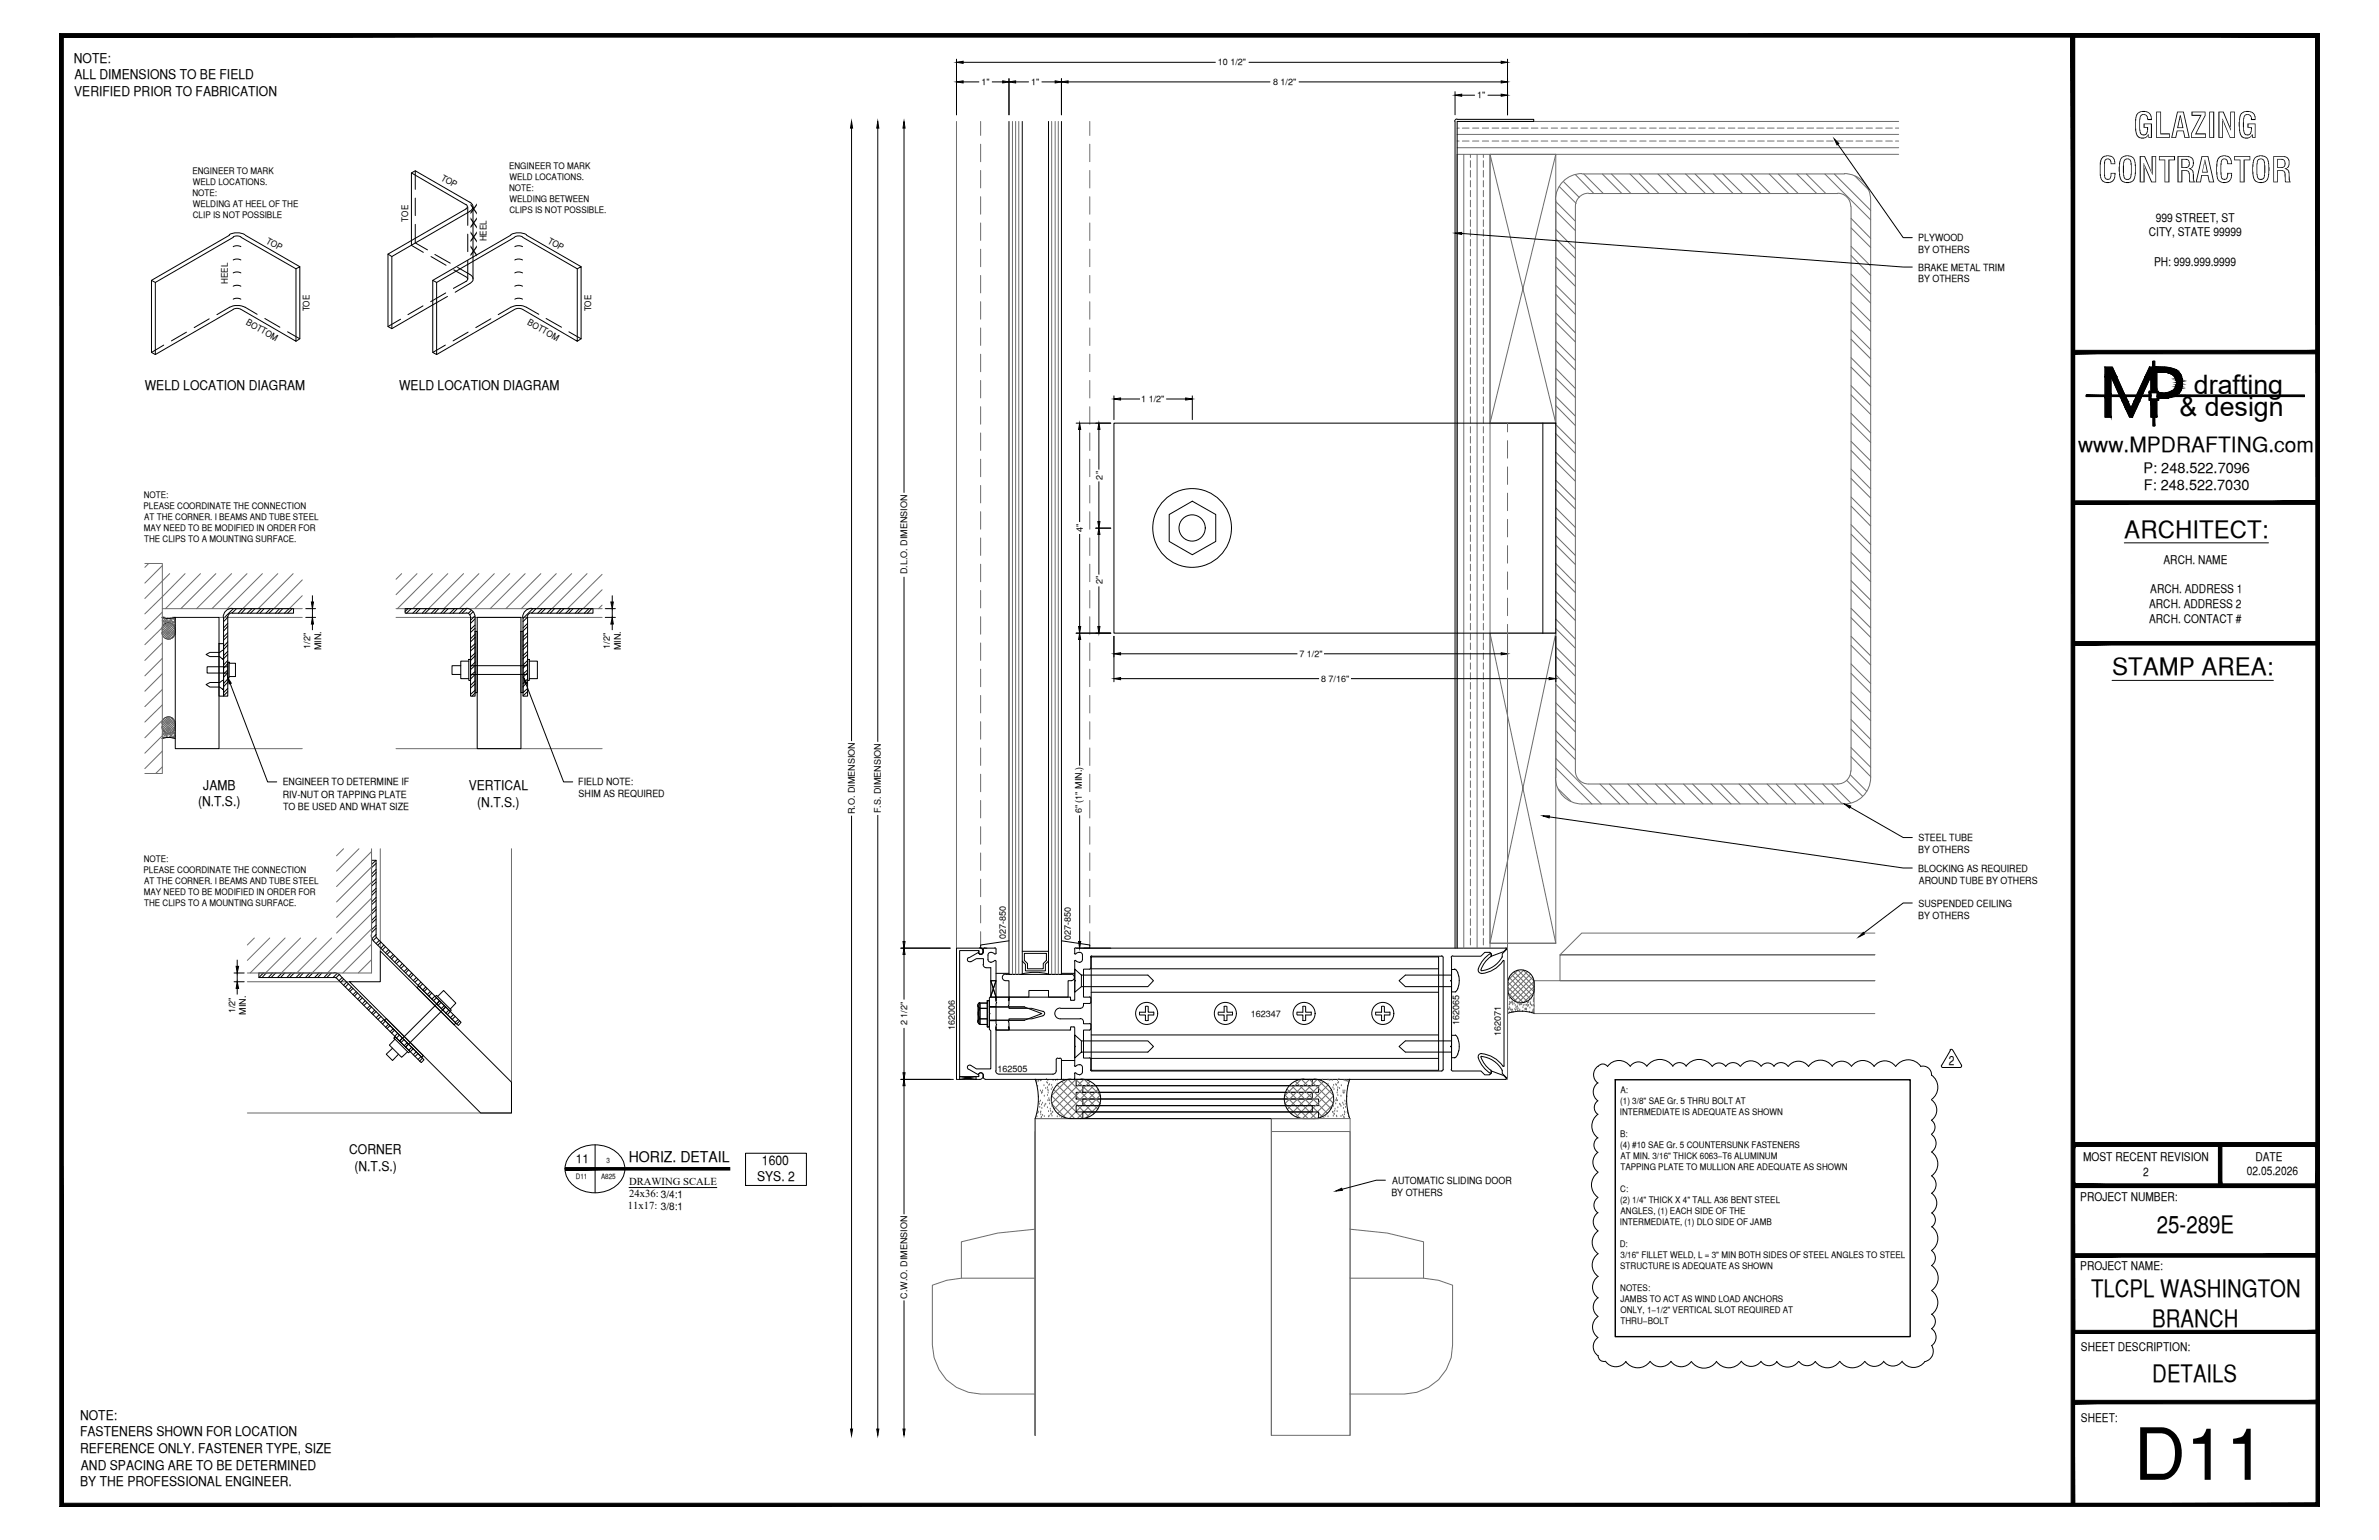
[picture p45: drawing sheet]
<svg xmlns="http://www.w3.org/2000/svg" width="432mm" height="279mm" viewBox="0 0 432 279" stroke-linecap="round" stroke-linejoin="round" font-family="sans-serif">
<defs><g id="words">
<text font-size="13.1" x="387.3" y="268.5">D11</text>
<g font-size="6.3">
<text x="387.2" y="25">GLAZING</text>
<text x="380.8" y="33.1">CONTRACTOR</text>
</g>
<g font-size="4.9">
<text x="398.2" y="71.5">drafting</text>
<text x="395.6" y="75.5">&amp; design</text>
</g>
<g font-size="4.4">
<text x="385.6" y="97.5">ARCHITECT:</text>
<text x="383.3" y="122.5">STAMP AREA:</text>
<text x="391.5" y="223.7">25-289E</text>
<text x="379.5" y="235.4">TLCPL WASHINGTON</text>
<text x="390.7" y="240.7">BRANCH</text>
<text x="390.7" y="250.7">DETAILS</text>
</g>
<text font-size="3.8" x="377.2" y="82">www.MPDRAFTING.com</text>
<text font-size="2.7" x="114.1" y="210.9">HORIZ. DETAIL</text>
<g font-size="2.6">
<text x="389.1" y="85.8">P: 248.522.7096</text>
<text x="389.1" y="89">F: 248.522.7030</text>
</g>
<g font-size="2.4">
<text x="13.4" y="11.4">NOTE:</text>
<text x="13.5" y="17.4">VERIFIED PRIOR TO FABRICATION</text>
<text x="13.5" y="14.4">ALL DIMENSIONS TO BE FIELD</text>
<text x="26.3" y="70.8">WELD LOCATION DIAGRAM</text>
<text x="72.5" y="70.8">WELD LOCATION DIAGRAM</text>
<text x="36.9" y="143.3">JAMB</text>
<text x="85.1" y="143.4">VERTICAL</text>
<text x="35.9" y="146.3">(N.T.S.)</text>
<text x="86.6" y="146.4">(N.T.S.)</text>
<text x="63.4" y="209.4">CORNER</text>
<text x="64.3" y="212.5">(N.T.S.)</text>
<text x="137.4" y="214.3">SYS. 2</text>
<text x="138.3" y="211.3">1600</text>
<text x="14.5" y="257.6">NOTE:</text>
<text x="14.5" y="260.6">FASTENERS SHOWN FOR LOCATION</text>
<text x="14.5" y="263.7">REFERENCE ONLY. FASTENER TYPE, SIZE</text>
<text x="14.5" y="269.6">BY THE PROFESSIONAL ENGINEER.</text>
<text x="14.7" y="266.6">AND SPACING ARE TO BE DETERMINED</text>
</g>
<text font-size="2.3" x="353.7" y="193.2">2</text>
<g font-size="2.2">
<text x="391.3" y="40.2">999 STREET, ST</text>
<text x="390" y="42.9">CITY, STATE 99999</text>
<text x="391" y="48.2">PH: 999.999.9999</text>
<text x="390.3" y="107.6">ARCH. ADDRESS 1</text>
<text x="392.7" y="102.3">ARCH. NAME</text>
<text x="390.1" y="110.3">ARCH. ADDRESS 2</text>
<text x="390.1" y="113">ARCH. CONTACT #</text>
<text x="104.5" y="211">11</text>
<text x="378.1" y="210.6">MOST RECENT REVISION</text>
<text x="389" y="213.3">2</text>
<text x="407.8" y="213.2">02.05.2026</text>
<text x="409.4" y="210.6">DATE</text>
<text x="377.6" y="217.8">PROJECT NUMBER:</text>
<text x="377.6" y="230.4">PROJECT NAME:</text>
<text x="377.7" y="245.2">SHEET DESCRIPTION:</text>
<text x="377.7" y="257.9">SHEET:</text>
</g>
<g font-size="1.9">
<text x="114.2" y="215">DRAWING SCALE</text>
<text x="114" y="219.4">11x17: 3/8:1</text>
<text x="114.2" y="217.2">24x36: 3/4:1</text>
</g>
<g font-size="1.8">
<text x="348.2" y="43.8">PLYWOOD</text>
<text x="348.2" y="46">BY OTHERS</text>
<text x="348.2" y="49.1">BRAKE METAL TRIM</text>
<text x="348.2" y="51.2">BY OTHERS</text>
<text x="51.3" y="142.5">ENGINEER TO DETERMINE IF</text>
<text x="105" y="142.5">FIELD NOTE:</text>
<text x="51.3" y="144.7">RIV-NUT OR TAPPING PLATE</text>
<text x="51.4" y="146.9">TO BE USED AND WHAT SIZE</text>
<text x="105" y="144.7">SHIM AS REQUIRED</text>
<text x="348.2" y="154.8">BY OTHERS</text>
<text x="348.2" y="152.7">STEEL TUBE</text>
<text x="348.2" y="158.2">BLOCKING AS REQUIRED</text>
<text x="348.3" y="160.3">AROUND TUBE BY OTHERS</text>
<text x="348.2" y="166.7">BY OTHERS</text>
<text x="348.2" y="164.5">SUSPENDED CEILING</text>
<text x="252.7" y="214.8">AUTOMATIC SLIDING DOOR</text>
<text x="252.5" y="217">BY OTHERS</text>
</g>
<g font-size="1.6">
<text x="221" y="11.9">10 1/2&quot;</text>
<text x="178.1" y="15.5">1&quot;</text>
<text x="187.1" y="15.5">1&quot;</text>
<text x="231.1" y="15.4">8 1/2&quot;</text>
<text x="268.1" y="17.8">1&quot;</text>
<text x="34.9" y="31.5">ENGINEER TO MARK</text>
<text x="34.9" y="35.5">NOTE:</text>
<text x="35" y="33.5">WELD LOCATIONS.</text>
<text x="79.9" y="32.6" transform="rotate(30 79.9 32.6)">TOP</text>
<text x="92.4" y="30.7">ENGINEER TO MARK</text>
<text x="92.4" y="34.7">NOTE:</text>
<text x="92.5" y="32.6">WELD LOCATIONS.</text>
<text x="35" y="37.5">WELDING AT HEEL OF THE</text>
<text x="35" y="39.5">CLIP IS NOT POSSIBLE</text>
<text x="74.1" y="40.2" transform="rotate(-90 74.1 40.2)">TOE</text>
<text x="92.5" y="36.6">WELDING BETWEEN</text>
<text x="92.5" y="38.7">CLIPS IS NOT POSSIBLE.</text>
<text x="48.2" y="44" transform="rotate(29 48.2 44)">TOP</text>
<text x="86.6" y="46.6" transform="rotate(-90 86.6 46.6)">XXXX</text>
<text x="88.3" y="43.8" transform="rotate(-90 88.3 43.8)">HEEL</text>
<text x="99.3" y="44" transform="rotate(29 99.3 44)">TOP</text>
<text x="41.3" y="51.5" transform="rotate(-90 41.3 51.5)">HEEL</text>
<text x="44.6" y="58.8" transform="rotate(30 44.6 58.8)">BOTTOM</text>
<text x="56.2" y="56.5" transform="rotate(-90 56.2 56.5)">TOE</text>
<text x="95.6" y="58.8" transform="rotate(30 95.6 58.8)">BOTTOM</text>
<text x="107.3" y="56.5" transform="rotate(-90 107.3 56.5)">TOE</text>
<text x="207.1" y="73">1 1/2&quot;</text>
<text x="200.1" y="87" transform="rotate(-90 200.1 87)">2&quot;</text>
<text x="26" y="92.3">PLEASE COORDINATE THE CONNECTION</text>
<text x="26.1" y="90.3">NOTE:</text>
<text x="26.2" y="94.3">AT THE CORNER. I BEAMS AND TUBE STEEL</text>
<text x="26.1" y="96.3">MAY NEED TO BE MODIFIED IN ORDER FOR</text>
<text x="26.2" y="98.3">THE CLIPS TO A MOUNTING SURFACE.</text>
<text x="196.5" y="96.5" transform="rotate(-90 196.5 96.5)">4&quot;</text>
<text x="164.7" y="104.2" transform="rotate(-90 164.7 104.2)">D.L.O. DIMENSION</text>
<text x="200.1" y="106" transform="rotate(-90 200.1 106)">2&quot;</text>
<text x="56.3" y="117.7" transform="rotate(-90 56.3 117.7)">1/2&quot;</text>
<text x="58.3" y="118" transform="rotate(-90 58.3 118)">MIN.</text>
<text x="110.7" y="117.7" transform="rotate(-90 110.7 117.7)">1/2&quot;</text>
<text x="112.7" y="118" transform="rotate(-90 112.7 118)">MIN.</text>
<text x="235.8" y="119.2">7 1/2&quot;</text>
<text x="239.8" y="123.7">8 7/16&quot;</text>
<text x="155.1" y="147.8" transform="rotate(-90 155.1 147.8)">R.O. DIMENSION</text>
<text x="159.9" y="147.6" transform="rotate(-90 159.9 147.6)">F.S. DIMENSION</text>
<text x="196.3" y="147.6" transform="rotate(-90 196.3 147.6)">6&quot; (1&quot; MIN.)</text>
<text x="26" y="158.4">PLEASE COORDINATE THE CONNECTION</text>
<text x="26.1" y="156.4">NOTE:</text>
<text x="26.2" y="160.4">AT THE CORNER. I BEAMS AND TUBE STEEL</text>
<text x="26.1" y="162.4">MAY NEED TO BE MODIFIED IN ORDER FOR</text>
<text x="26.2" y="164.4">THE CLIPS TO A MOUNTING SURFACE.</text>
<text x="182.6" y="170.4" transform="rotate(-90 182.6 170.4)">027-850</text>
<text x="194.4" y="170.6" transform="rotate(-90 194.4 170.6)">027-850</text>
<text x="42.7" y="183.8" transform="rotate(-90 42.7 183.8)">1/2&quot;</text>
<text x="44.6" y="184.1" transform="rotate(-90 44.6 184.1)">MIN.</text>
<text x="164.7" y="186" transform="rotate(-90 164.7 186)">2 1/2&quot;</text>
<text x="227" y="184.5">162347</text>
<text x="264.9" y="186" transform="rotate(-90 264.9 186)">162065</text>
<text x="173.3" y="186.9" transform="rotate(-90 173.3 186.9)">162006</text>
<text x="272.4" y="188" transform="rotate(-90 272.4 188)">162071</text>
<text x="181" y="194.5">162505</text>
<text x="294" y="202.3">INTERMEDIATE IS ADEQUATE AS SHOWN</text>
<text x="294.1" y="200.3">(1) 3/8&quot; SAE Gr. 5 THRU BOLT AT</text>
<text x="294.1" y="198.3">A:</text>
<text x="294.1" y="206.3">B:</text>
<text x="294.1" y="208.3">(4) #10 SAE Gr. 5 COUNTERSUNK FASTENERS</text>
<text x="294.1" y="210.3">AT MIN. 3/16&quot; THICK 6063­T6 ALUMINUM</text>
<text x="294.1" y="212.3">TAPPING PLATE TO MULLION ARE ADEQUATE AS SHOWN</text>
<text x="294.1" y="216.3">C:</text>
<text x="294.1" y="218.3">(2) 1/4&quot; THICK X 4&quot; TALL A36 BENT STEEL</text>
<text x="294.1" y="220.3">ANGLES, (1) EACH SIDE OF THE</text>
<text x="294" y="222.3">INTERMEDIATE, (1) DLO SIDE OF JAMB</text>
<text x="294" y="226.3">D:</text>
<text x="294.1" y="230.3">STRUCTURE IS ADEQUATE AS SHOWN</text>
<text x="294.1" y="228.3">3/16&quot; FILLET WELD, L = 3&quot; MIN BOTH SIDES OF STEEL ANGLES TO STEEL</text>
<text x="164.7" y="235.6" transform="rotate(-90 164.7 235.6)">C.W.O. DIMENSION</text>
<text x="294.1" y="234.3">NOTES:</text>
<text x="294.1" y="236.3">JAMBS TO ACT AS WIND LOAD ANCHORS</text>
<text x="294.1" y="238.3">ONLY, 1­1/2&quot; VERTICAL SLOT REQUIRED AT</text>
<text x="294.1" y="240.3">THRU­BOLT</text>
</g>
<g font-size="1.3">
<text x="104.5" y="213.9">D11</text>
<text x="109.1" y="213.9">A825</text>
<text x="110.1" y="211">3</text>
</g>
</g></defs>
<!-- layer: LIGHT_1 -->
<g fill="none" stroke="#6c6c6c" stroke-width=".18">
<path d="M173.6 22v150M178 22v2.6M178 26.2v3.1M178 30.9v3.2M178 35.7v3.2M197.8 22v2.6M197.8 26.2v3.1M197.8 30.9v3.2M197.8 35.7v3.2M178 40.4v3.2M178 45.2v3.2M178 50v3.1"/>
<path d="M178 54.7v3.2M178 59.5v3.2M197.8 40.4v3.2M197.8 45.2v3.2M197.8 50v3.1M197.8 54.7v3.2M197.8 59.5v3.2M178 64.3v3.1M178 69v3.2M178 73.8v3.2M178 78.5v3.2M197.8 64.3v3.1"/>
<path d="M197.8 69v3.2M197.8 73.8v3.2M197.8 78.5v3.2M273.6 76.8v1.6M273.6 79.9v3.2M178 83.3v3.2M178 88.1v3.1M178 92.8v3.2M178 97.6v3.2M197.8 83.3v3.2M197.8 88.1v3.1M197.8 92.8v3.2"/>
<path d="M197.8 97.6v3.2M273.6 84.7v3.2M273.6 89.5v3.1M273.6 94.2v3.2M273.6 99v3.2M29.5 114l1.7 1.8M29.5 113.7l2 1.9M29.7 113.5l2 1.9M29.9 113.2l1.9 1.9M30.2 113.1l1.6 1.6M30.4 113l-.9 1M30.5 113l1.3 1.3"/>
<path d="M30.9 113l-1.4 1.4 1.4 1.6M31 113.1l.7 .7-1.9 1.9M31.2 113.2l-1.7 1.7 1 1.1M31.4 113.3l-1.9 1.9M31.6 113.5l-1.9 2M31.8 114.2l-1.7 1.7M31.8 114.6l-1.4 1.4M31.8 115l-.9 1M39.8 112h15.1M71.9 112h37.4M178 102.4v3.1M178 107.1v3.2"/>
<path d="M178 111.9v3.2M178 116.6v3.2M197.8 102.4v3.1M197.8 107.1v3.2M197.8 111.9v3.2M197.8 116.6v3.2M273.6 103.8v3.1M273.6 108.5v3.2M273.6 113.3v82.5M29.5 132.1l.9 .9M29.5 130.9l1.9 1.9M29.7 130.6l1.9 1.9"/>
<path d="M29.8 130.4l1.9 1.9-.7 .7M30.1 130.2l1.7 1.7M30.4 130.1l1.4 1.4M30.5 130.1l-1 1.1 1.7 1.7M30.9 130.1l.9 1M30.9 130.1l-1.4 1.5 1.4 1.4M31.2 130.2l-1.7 1.8M31.5 130.4l-2 1.9M31.7 130.7l-2 1.9M31.8 130.9l-1.9 1.9M31.8 131.3l-1.6 1.7M31.8 131.8l-1.3 1.2"/>
<path d="M39.8 135.8h15.1M71.9 135.8h37.4M178 121.4v3.2M178 126.2v3.1M178 130.9v3.2M178 135.7v3.2M197.8 121.4v3.2M197.8 126.2v3.1M197.8 130.9v3.2M197.8 135.7v3.2M69 154v18.5M92.8 154v47.9h-47.9"/>
<path d="M178 140.5v3.1M178 145.2v3.2M178 150v3.2M178 154.7v3.2M178 159.5v3.2M197.8 140.5v3.1M197.8 145.2v3.2M197.8 150v3.2M197.8 154.7v3.2M197.8 159.5v3.2M44.9 178.1h18.5M178 164.3v3.1"/>
<path d="M178 169v2.6M197.8 164.3v3.1M197.8 169v2.6"/>
</g>
<!-- layer: R-SWTS-DET3 -->
<path d="M179.8 177.9l1 3h-1l1-3zM174.2 195.3v.5l3-.5v.5zM179.8 180.8l1-2.9h-1l1 3h-1.1" fill="none" stroke="#000" stroke-width=".18"/>
<!-- layer: R-SWTS-DET1 -->
<path d="M179.6 185.2h1.2M179.6 182.6h1.2" fill="none" stroke="#000" stroke-width=".18"/>
<!-- layer: FASTENERS -->
<g fill="none" stroke="#000" stroke-width=".18">
<path d="M212.2 93.3l4.2-2.4 4.3 2.4v4.9l-4.3 2.4-4.2-2.4zM37.4 118.7l.7-.3h1.8l.5-.4h.2v1.6h-.2l-.5-.5h-1.8zM85.1 120h-1.5v3.1h1.5M85.1 119.6h.3v3.8h-.3zM95.8 119.6h.3v3.8h-.3zM96.1 120h1.4v3.1h-1.4M37.4 124.2l.7-.4h1.8l.5-.4h.2v1.6h-.2l-.5-.3h-1.8zM41.3 120.1h.3v2.9h-.3zM41.3 121h-3.7v1.1h3.7M41.6 120.3h1.1v2.4h-1.1M83.6 120.8h-1.6v1.6h1.6M85.4 122.4h10.4"/>
<path d="M85.4 120.8h10.4M195.1 175.8l1.2 1.1v2.1l-1.2 1zM196.3 176.9h12l1.1 1-1.1 1.1h-12M198.1 173.6h63v20.6h-63zM198.1 175.8h63M263.5 176.9h-8.4l-1.2 1 1.2 1.1h8.4M263.9 175.8l.4 .2M264.1 175.9h-.6v4.1h.7M264.3 176l.3 .5M264.6 176.5l.2 .6M264.6 179.4l-.4 .6M264.8 177.1v1.3l-.2 1"/>
<path d="M71.2 190.2l-1.1 1.1 1.1 1.1 1.1-1.1M71.7 188.5l-1 1.1 2.2 2.2 1.1-1M71.7 188.1l2.7 2.7-.2 .2-2.7-2.7zM79 180.8l.2-.2 2.7 2.7-.2 .2zM79.4 180.8l1.1-1.1 2.2 2.3-1 1.1M79.8 181.6l-7.3 7.3M80.9 182.7l-7.3 7.3M177.5 182.4v3M177.7 182.1h.2v3.6h-.2M177.8 181.9a.54 .54 0 0 0-.3 .5 .54 .54 0 0 0 .3 .5M177.8 184.8a.54 .54 0 0 0-.3 .5 .54 .54 0 0 0 .3 .5M177.9 182h1.3"/>
<path d="M177.9 185.9h1.3M177.9 184.8h1.3M177.9 182.9h1.3M177.9 182.9a1.56 1.56 0 0 0 0 1.9M179.2 181.5h.4v4.8h-.4zM179.6 182.7h6.3l3.2 1.2-3.2 1.2h-6.3M179.6 183.8l.1 .1-.1 .1v2.8M195.1 187.8l1.2 1v2.1l-1.2 1.1zM196.3 188.8h12l1.1 1.1-1.1 1h-12M198.1 187.8h63M198.1 192h63M198.1 180h63"/>
<path d="M206.8 183.6v.5M206.9 184.1h1v1.1M207.9 182.6h.5M207.9 185.1h.5M207.9 182.6v1h-1M208.4 182.6v1h1v.5M209.4 184.1h-1v1.1M221.1 183.6v.5M221.2 184.1h1v1.1M222.2 182.6h.5M222.2 185.1h.5M222.2 182.6v1h-1"/>
<path d="M222.7 182.6v1h1v.5M223.7 184.1h-1v1.1M235.4 183.6v.5M235.5 184.1h1v1.1M236.5 182.6h.4M236.5 185.1h.4M236.5 182.6v1h-1M237 182.6v1h1M238 183.6v.5M238 184.1h-1v1.1M249.7 183.6v.5M249.7 184.1h1.1v1.1"/>
<path d="M250.7 182.6h.5M250.7 185.1h.5M250.8 182.6v1h-1.1M251.3 182.6v1h1M252.3 183.6v.5M252.3 184.1h-1v1.1M263.5 188.8h-8.4l-1.2 1.1 1.2 1h8.4M264.2 187.8l.4 .6M264.2 187.8h-.7v4.1h.6M264.3 191.8l-.4 .1M264.6 188.4l.2 .9v1.4M264.6 191.2l-.3 .5"/>
<path d="M264.8 190.6l-.2 .6"/>
<circle cx="216.4" cy="95.8" r="7.1"/>
<circle cx="216.4" cy="95.8" r="2.38"/>
<circle cx="208.1" cy="183.9" r="2"/>
<circle cx="222.4" cy="183.9" r="2"/>
<circle cx="236.7" cy="183.9" r="2"/>
<circle cx="251" cy="183.9" r="2"/>
</g>
<!-- layer: COMPONENTS -->
<g fill="none" stroke="#000" stroke-width=".18">
<path d="M31.8 112h8v23.8h-8zM86.6 112h8v23.8h-8zM69 172.5l23.8 23.8v5.6h-5.6l-23.8-23.8h5.6zM177.6 172.8a.41 .41 0 0 0 .4 .4 .41 .41 0 0 0 .4-.4M177.7 172.5v.3v-.3h-3.5v22.8h3.5v-.2M177.8 172a.6 .6 0 0 1 .6 .6M177.9 172h-4.3v23.8h4.3M178.4 172.6v.2M195 172.9l.1 .2h.2M195.1 174.4v3.4l.1 .1-.1 .2v3.3M195.1 172.2v.8M195.2 172l-.2 .2"/>
<path d="M195.3 174.3l.6 .3M195.3 172h78.1M195.3 174.3h-.2l-.1 .1M195.9 172.8l-.6 .2M195.9 172.8h.1M195.9 174.6h.1M196 172.8h.2l.3 .5M196.5 174.1l-.3 .4-.2 .1M196.5 173.3v.8M197.8 175.8h-1.1v5.1h1.1M198 173.7v1.9M198 175.6l-.2 .2"/>
<path d="M198.2 173.4l-.3 .2M198.2 173.5h63.5M261.7 173.4l.2 .3M261.9 173.7v20.4M263.5 173.7v4.1l-.2 .1 .2 .2v11.6l-.2 .2 .2 .1v4.1M263.7 173.4l-.3 .3M270.4 172.8l.2 .3M270.4 172.8h-.9l-.7 .7h-5.1M273.3 172l.1 .1M273.4 172.1l-.5 .6-2.2 .8v-.4M177.6 195a.41 .41 0 0 1 .4-.4 .41 .41 0 0 1 .4 .4M178.4 195.2a.6 .6 0 0 1-.6 .6"/>
<path d="M178.4 195.1v.2M189.3 183.5a.41 .41 0 0 1 .3 .4 .41 .41 0 0 1-.3 .4M189.4 184.3l-2.1 .5h-4.2v.4l-.1 .2 .1 .1v.7l-.1 .2 .1 .1v.4h11.1M192.4 182.9a.98 .98 0 0 0-.9 1 .98 .98 0 0 0 .9 .9M192.5 184.8h3.6M194.2 180.9l.1 .1M194.2 180.9h-11.1v.4l-.1 .1 .1 .2v.7l-.1 .1 .1 .2v.3h4.2l2.1 .6M194.3 181.4l.1 .1M194.3 186.8l-.1 .1M194.3 181v.4M194.3 186.4v.4M194.4 186.3l-.1 .1"/>
<path d="M194.4 181.5h.5M194.4 186.3h.5M194.9 186.3l.1 .1M195 181.4l-.1 .1M195 195.6l.2 .2M195 193.3l.1 .2 .2-.1M195.1 186.4v3.3l.1 .2-.1 .1v3.4M195.1 194.8v.8M195.3 194.7l.6 .2M195.3 195.8h78.1M195.3 194.7l-.2-.1-.1 .2M195.9 193.2l-.6 .2"/>
<path d="M195.9 193.2h.1M195.9 195h.1M196 193.2l.4 .2 .1 1.1-.3 .4h-.2M196.1 184.8a.69 .69 0 0 1 .6 .9h1.1M196.7 182.3a.6 .6 0 0 1-.6 .6h-3.6M197.8 185.7l.2 .2v.8l-.2 .2M197.8 191.9l.2 .2M197.8 180.8l.2 .3M197.8 186.9h-1.1v5.1h1.1M197.8 182.1h-1.1v.3M197.9 194.1l.3 .2M198 181.1v.8"/>
<path d="M198 192.2v1.9M198 181.8l-.2 .3M198.2 194.3h63.5M261.9 194l-.2 .3M263.4 194l.3 .3M263.7 194.3h5.1l.7 .7h.9M270.6 194.7l-.2 .2M270.7 194.7v-.4l2.2 .8 .5 .5M273.4 195.6l-.1 .2"/>
</g>
<!-- layer: GASKETS -->
<g fill="none" stroke="#000" stroke-width=".18">
<path d="M86.2 114.6h.4v11.1h-.4zM94.6 114.6h.3v11.1h-.3zM75.7 179.2l.3-.3 6.7 6.7-.3 .3zM180.8 176.6h2.3M182.5 176.7a.6 .6 0 0 0-.6 .6 .6 .6 0 0 0 .7 .6h.5v3h3.7v-1.2h3.5v1.2h3.6v-3h.5M182.6 176.8h11.8M183.1 170.7l-5.1 .7v.6h1.1M192.7 170.7l5.1 .7v.6h-1.1M192.7 176.6h2.4M194.4 176.7a.6 .6 0 0 1 .6 .6 .6 .6 0 0 1-.6 .6M69.8 185.1l.3-.3 6.7 6.7-.2 .3zM180.8 186.3v.6h2.3v-.6"/>
<path d="M180.8 181.5v-.6h2.3v.6M192.7 195.8h2.4M192.7 192.4h2.4"/>
</g>
<!-- layer: COMPONENTS2 -->
<g fill="none" stroke="#000" stroke-width=".18">
<path d="M280 76.8v38.1M175.8 173.7a.41 .41 0 0 0-.2 .6 .41 .41 0 0 0 .6 .1M176.2 174.5l1-.6h1.3v1.1M177.6 172.8l-1.8 1M178.4 175a.6 .6 0 0 0 .7 .6h.7v5.2l-.2 .2v2.8M178.5 172.6a.48 .48 0 0 1-.4 .5 .48 .48 0 0 1-.5-.3M178.5 172.3v.4M178.8 172l-.3 .2M178.8 172h1.8M179.3 173.3v.8M179.3 174.1l.1 .2 .4 .3M179.8 172.8h-.2l-.3 .5"/>
<path d="M179.8 174.6h.1M179.8 172.8h.1M179.9 172.8l.6 .2M180.5 174.3l-.6 .3M180.5 174.3h.2l.1 .1M180.6 172l.2 .2v.8M180.8 172.9l-.1 .2h-.2M180.8 174.4v7.3l.1 .2-.1 .2v3.6l.1 .2-.1 .2v8.2M268.8 176l.1 .1M270.5 173l.1 .1M270.5 173a4.5 4.5 0 0 0-2.2 3.2l.3 .3 .3 .1M270.6 173.6l-1.1 1-.7 1.3"/>
<path d="M270.6 173.1v.4M272.6 173.6a4.9 4.9 0 0 1-3.7 2.5M272.8 174.4a5.4 5.4 0 0 1-3.9 2.2M272.8 174.3h.2M273 174.4v19M273.5 172.2h.1M273.5 172.2l-.8 .8v.6M273.6 172.3v23.2M175.8 194l1.8 1M177.6 195a.48 .48 0 0 1 .5-.4 .48 .48 0 0 1 .4 .5v.4M178.5 195.5l.3 .3M179.6 186.8l.2 .2v6.9h-2.6l-1-.6a.41 .41 0 0 0-.6 .1 .41 .41 0 0 0 .2 .6"/>
<path d="M180.7 194.3a.6 .6 0 0 0 .6 .6M192 192l-.3 .2v2.1a.6 .6 0 0 1-.6 .6h-9.7M192 192h.4M192.4 192l.3 .3v3.5h-13.9M268.8 191.8l.7 1.3 1.1 1M268.9 191.7a4.9 4.9 0 0 1 3.7 2.5M268.9 191.6l-.1 .2M268.9 191.2a5.9 5.9 0 0 1 4 2.3l.1-.1M268.9 191.1l-.3 .1-.3 .3a4.5 4.5 0 0 0 2.2 3.3M270.6 194.2v.5M270.6 194.7h-.1M272.7 194.2h.1"/>
<path d="M272.7 194.2v.6l.8 .8M273.6 195.5l-.1 .1"/>
</g>
<!-- layer: GLASS -->
<path d="M183.1 22v154.8h2.4v-154.8M190.3 22v154.8h2.4v-154.8M185.5 176.7l1.3-.2 1.4-.1 2.1 .3" fill="none" stroke="#000" stroke-width=".18"/>
<path d="M183.8 22v154.8M184.3 22v154.8M184.9 22v154.8M190.9 22v154.8M191.5 22v154.8M192.1 22v154.8" fill="none" stroke="#6c6c6c" stroke-width=".18"/>
<!-- layer: MEDIUM_1 -->
<g fill="none" stroke="#000" stroke-width=".18">
<path d="M29.4 112l1.4 .2 1-.2M29.4 114.8a1.17 1.17 0 0 0 1.2 1.2 1.17 1.17 0 0 0 1.1-1.2M29.4 114.1a1.17 1.17 0 0 1 1.2-1.1 1.17 1.17 0 0 1 1.1 1.1M29.5 114.2v.6M31.8 114.2v.6M29.4 134l1.4-.2 1 .2M29.4 131.2a1.17 1.17 0 0 1 1.2-1.2 1.17 1.17 0 0 1 1.1 1.2M29.4 131.9a1.17 1.17 0 0 0 1.2 1.1 1.17 1.17 0 0 0 1.1-1.1M29.5 131.3v.6M31.8 131.3v.6M185.5 174.4l.6 .5v1.2h3.6v-1.2l.6-.5M185.5 172.6h4.8"/>
<path d="M185.9 173h4v1.2l-.5 .6v1h-2.9v-1l-.6-.6zM273.7 178.4v1.2M273.7 178.3a2.38 2.38 0 0 1 2.4-2.3 2.38 2.38 0 0 1 2.3 2.3M273.7 179.5a2.38 2.38 0 0 0 2.4 2.4 2.38 2.38 0 0 0 2.3-2.4M278.4 178.4v1.2M187.9 195.8a11.5 11.5 0 0 1 0 7.1M194.4 195.8a3.6 3.6 0 0 0-3.6 3.6 3.6 3.6 0 0 0 3.6 3.5M194.4 195.8h1.8M196.2 195.8a3.6 3.6 0 0 1 3.6 3.6 3.6 3.6 0 0 1-3.6 3.5M236.7 195.8a3.6 3.6 0 0 0-3.6 3.6 3.6 3.6 0 0 0 3.6 3.5M236.7 195.8h1.8M238.5 195.8a3.6 3.6 0 0 1 3.6 3.6 3.6 3.6 0 0 1-3.6 3.5"/>
<path d="M245 195.8a11.5 11.5 0 0 0 0 7.1M273.7 183.8l1.3-.3h1.4l2.1 .3M194.4 202.9h1.8M236.7 202.9h1.8"/>
</g>
<!-- layer: SURROUNDING CONDITIONS -->
<g fill="none" stroke="#6c6c6c" stroke-width=".18">
<path d="M264.5 24.4h80.1M264.5 26.8h80.1M264.5 23.2h.4M264.5 25.6h.4M264.5 22h80.1M265.4 23.2h1.2M265.4 25.6h1.2M265.7 28v144M266.9 28v.6M266.9 29.1v1.3M266.9 30.9v1.2M266.9 32.8v1.1"/>
<path d="M266.9 34.5v1.2M266.9 36.3v1.2M266.9 38.1v1.2M266.9 39.9v1.2M267.3 23.2h1.1M267.3 25.6h1.1M268.1 28v144M269 23.2h1.2M269 25.6h1.2M269.2 28v.6M269.2 29.1v1.3M269.2 30.9v1.2"/>
<path d="M269.2 32.8v1.1M269.2 34.5v1.2M269.2 36.3v1.2M269.2 38.1v1.2M269.2 39.9v1.2M270.4 28h12v48.8h-12zM270.8 23.2h1.2M270.8 25.6h1.2M272.6 23.2h1.2M272.6 25.6h1.2M274.4 23.2h1.2M274.4 25.6h1.2"/>
<path d="M276.2 23.2h1.2M276.2 25.6h1.2M277.9 23.2h1.2M277.9 25.6h1.2M279.7 23.2h1.2M279.7 25.6h1.2M281.6 23.2h1.1M281.6 25.6h1.1M282.4 28l-12 48.8h12l-12-48.8v144M282.4 36.6l3.5 3.5M282.4 38.3l3.5 3.5M282.4 36.3v104.8"/>
<path d="M283 33.8l3.1 3.1M283.3 23.2h1.2M283.3 25.6h1.2M283.8 33l2.8 2.8M285.1 23.2h1.2M285.1 25.6h1.2M285.9 31.7l3.4 3.4M285.9 37.5v102.4M286.9 23.2h1.2M286.9 25.6h1.2M287.1 31.5a4.8 4.8 0 0 0-4.8 4.8M287.1 31.6h47.7"/>
<path d="M287.5 31.6l3.5 3.5M288.3 35.1a2.38 2.38 0 0 0-2.4 2.3M288.4 35.1h45.2M288.7 23.2h1.2M288.7 25.6h1.2M290.4 23.2h1.3M290.4 25.6h1.3M290.8 31.6l3.6 3.5M292.2 23.2h1.2M292.2 25.6h1.2M292.5 31.6l3.5 3.5M294 23.2h1.2"/>
<path d="M294 25.6h1.2M295.8 23.2h1.2M295.8 25.6h1.2M295.8 31.6l3.6 3.5M297.6 31.6l3.5 3.5M297.6 23.2h1.2M297.6 25.6h1.2M299.4 23.2h1.2M299.4 25.6h1.2M300.9 31.6l3.6 3.5M301.2 23.2h1.2M301.2 25.6h1.2"/>
<path d="M302.6 31.6l3.6 3.5M303 23.2h1.2M303 25.6h1.2M304.7 23.2h1.2M304.7 25.6h1.2M305.9 31.6l3.7 3.5M306.5 23.2h1.2M306.5 25.6h1.2M307.7 31.6l3.5 3.5M308.3 23.2h1.2M308.3 25.6h1.2M310.1 23.2h1.2"/>
<path d="M310.1 25.6h1.2M311 31.6l3.6 3.5M311.9 23.2h1.2M311.9 25.6h1.2M312.7 31.6l3.6 3.5M313.7 23.2h1.2M313.7 25.6h1.2M315.5 23.2h1.2M315.5 25.6h1.2M316 31.6l3.7 3.5M317.2 23.2h1.3M317.2 25.6h1.3"/>
<path d="M317.8 31.6l3.5 3.5M319 23.2h1.2M319 25.6h1.2M320.8 23.2h1.2M320.8 25.6h1.2M321.1 31.6l3.6 3.5M322.6 23.2h1.2M322.6 25.6h1.2M322.8 31.6l3.6 3.5M324.4 23.2h1.2M324.4 25.6h1.2M326.1 31.6l3.7 3.5"/>
<path d="M326.2 23.2h1.1M326.2 25.6h1.1M327.9 31.6l3.5 3.5M328 23.2h1.2M328 25.6h1.2M329.8 23.2h1.2M329.8 25.6h1.2M331.2 31.6l8.3 8.3M331.5 23.2h1.2M331.5 25.6h1.2M332.9 31.6l6.6 6.6M333.3 23.2h1.2"/>
<path d="M333.3 25.6h1.2M333.5 35.1a2.38 2.38 0 0 1 2.4 2.3M334.7 31.5a4.8 4.8 0 0 1 4.8 4.8v104.8a4.8 4.8 0 0 1-4.8 4.8M335.1 23.2h1.2M335.1 25.6h1.2M336 39.6l3.5 3.6M336 37.5v102.4M336.7 31.9l2.5 2.5M336.9 23.2h1.2M336.9 25.6h1.2M338.7 23.2h1.2M338.7 25.6h1.2"/>
<path d="M340.5 23.2h1.1M340.5 25.6h1.1M342.3 23.2h1.2M342.3 25.6h1.2M344 23.2h.6M344 25.6h.6M344.6 28h-80.1v144M266.9 41.7v1.2M266.9 43.4v1.2M266.9 45.2v1.2M266.9 47.1v1.1M266.9 48.8v1.2"/>
<path d="M266.9 50.6v1.2M266.9 52.4v1.2M266.9 54.2v1.2M266.9 55.9v1.2M266.9 57.7v1.2M266.9 59.5v1.2M269.2 41.7v1.2M269.2 43.4v1.2M269.2 45.2v1.2M269.2 47.1v1.1M269.2 48.8v1.2M269.2 50.6v1.2"/>
<path d="M269.2 52.4v1.2M269.2 54.2v1.2M269.2 55.9v1.2M269.2 57.7v1.2M269.2 59.5v1.2M282.4 41.7l3.5 3.5M282.4 46.7l3.5 3.5M282.4 51.8l3.5 3.5M282.4 56.8l3.5 3.6M282.4 43.3l3.5 3.6M282.4 48.4l3.5 3.5M282.4 53.4l3.5 3.6"/>
<path d="M282.4 58.5l3.5 3.5M336 44.7l3.5 3.6M336 49.7l3.5 3.6M336 54.8l3.5 3.6M336 59.9l3.5 3.5M336 41.3l3.5 3.6M336 46.4l3.5 3.6M336 51.4l3.5 3.6M336 56.5l3.5 3.6M266.9 61.3v1.2M266.9 63.1v1.2M266.9 64.9v1.2"/>
<path d="M266.9 66.7v1.2M266.9 68.5v1.2M266.9 70.2v1.2M266.9 72v1.2M266.9 73.8v1.2M266.9 75.6v1.2M266.9 77.4v1.1M266.9 79.2v1.2M269.2 61.3v1.2M269.2 63.1v1.2M269.2 64.9v1.2M269.2 66.7v1.2"/>
<path d="M269.2 68.5v1.2M269.2 70.2v1.2M269.2 72v1.2M269.2 73.8v1.2M269.2 75.6v1.2M269.2 77.4v1.1M269.2 79.2v1.2M282.4 61.8l3.5 3.6M282.4 66.9l3.5 3.6M282.4 71.9l3.5 3.6M282.4 77l3.5 3.6M282.4 63.5l3.5 3.6"/>
<path d="M282.4 68.6l3.5 3.5M282.4 73.6l3.5 3.6M282.4 78.7l3.5 3.5M336 64.9l3.5 3.6M336 70l3.5 3.5M336 75l3.5 3.5M336 61.5l3.5 3.6M336 66.6l3.5 3.6M336 71.6l3.5 3.6M336 76.7l3.5 3.6M266.9 81v1.2M266.9 82.7v1.2"/>
<path d="M266.9 84.5v1.2M266.9 86.3v1.2M266.9 88.1v1.2M266.9 89.9v1.2M266.9 91.7v1.1M266.9 93.5v1.2M266.9 95.2v1.3M266.9 97v1.2M266.9 98.8v1.2M269.2 81v1.2M269.2 82.7v1.2M269.2 84.5v1.2"/>
<path d="M269.2 86.3v1.2M269.2 88.1v1.2M269.2 89.9v1.2M269.2 91.7v1.1M269.2 93.5v1.2M269.2 95.2v1.3M269.2 97v1.2M269.2 98.8v1.2M282.4 82l3.5 3.6M282.4 87.1l3.5 3.6M282.4 92.1l3.5 3.6M282.4 97.2l3.5 3.6"/>
<path d="M282.4 83.8l3.5 3.5M282.4 88.8l3.5 3.5M282.4 93.9l3.5 3.5M282.4 98.9l3.5 3.5M336 80.1l3.5 3.5M336 85.1l3.5 3.6M336 90.2l3.5 3.5M336 95.2l3.5 3.6M336 81.7l3.5 3.6M336 86.8l3.5 3.6M336 91.8l3.5 3.6M336 96.9l3.5 3.6"/>
<path d="M26.3 102.2h3.2v38.1h-3.2M27 102.2l-.7 .7M29.5 102.6l-3.2 3.2M29.5 111.1l-3.2 3.1M29.5 113.9l-3.2 3.1M29.5 116.6l-3.2 3.2M29.5 119.4l-3.2 3.2M29.5 110.4h25.4M30.8 104.1l-4.5 4.5M33.6 104.1l-7.3 7.3M36.4 104.1l-6.4 6.3M39.2 104.1l-6.4 6.3"/>
<path d="M42 104.1l-6.3 6.3M44.8 104.1l-6.3 6.3M47.6 104.1l-6.3 6.3M50.4 104.1l-6.3 6.3M53.2 104.1l-6.3 6.3M54.9 105.2l-5.2 5.2M54.9 108.1l-2.4 2.3M71.9 110.4h37.4M72.9 104.1l-1 1M75.7 104.1l-3.8 3.8M78.5 104.1l-6.4 6.3M81.3 104.1l-6.4 6.3"/>
<path d="M84.1 104.1l-6.3 6.3M86.9 104.1l-6.3 6.3M89.7 104.1l-6.3 6.3M92.5 104.1l-6.3 6.3M95.3 104.1l-6.3 6.3M98.2 104.1l-6.4 6.3M101 104.1l-6.4 6.3M103.8 104.1l-6.4 6.3M106.6 104.1l-6.4 6.3M109.3 104.2l-6.3 6.2M109.3 107l-3.4 3.4M109.3 109.8l-.7 .6"/>
<path d="M266.9 100.6v1.2M266.9 102.4v1.2M266.9 104.2v1.1M266.9 106v1.1M266.9 107.8v1.2M266.9 109.5v1.2M266.9 111.3v1.2M266.9 113.1v1.2M266.9 114.9v1.2M266.9 116.6v1.3M266.9 118.5v1.1M269.2 100.6v1.2"/>
<path d="M269.2 102.4v1.2M269.2 104.2v1.1M269.2 106v1.1M269.2 107.8v1.2M269.2 109.5v1.2M269.2 111.3v1.2M269.2 113.1v1.2M269.2 114.9v1.2M269.2 116.6v1.3M269.2 118.5v1.1M270.4 114.9h12v56.2h-12zM270.4 114.9l12 56.2h-12l12-56.2"/>
<path d="M282.4 102.2l3.5 3.7M282.4 107.3l3.5 3.6M282.4 112.3l3.5 3.7M282.4 117.4l3.5 3.6M282.4 103.9l3.5 3.6M282.4 109l3.5 3.6M282.4 114l3.5 3.6M282.4 119.1l3.5 3.6M336 100.3l3.5 3.5M336 105.3l3.5 3.6M336 110.4l3.5 3.5M336 115.4l3.5 3.6"/>
<path d="M336 101.9l3.5 3.6M336 107l3.5 3.6M336 112.1l3.5 3.5M336 117.1l3.5 3.5M29.5 122.2l-3.2 3.2M29.5 125.1l-3.2 3.1M29.5 127.9l-3.2 3.1M29.5 130.7l-3.2 3.2M29.5 133.5l-3.2 3.2M29.5 136.3l-3.2 3.1M29.5 139.1l-1.2 1.2M266.9 120.3v1.1"/>
<path d="M266.9 122v1.3M266.9 123.8v1.2M266.9 125.6v1.2M266.9 127.4v1.2M266.9 129.2v1.2M266.9 130.9v1.2M266.9 132.8v1.1M266.9 134.6v1.1M266.9 136.3v1.2M266.9 138.1v1.2M266.9 139.9v1.2M269.2 120.3v1.1"/>
<path d="M269.2 122v1.3M269.2 123.8v1.2M269.2 125.6v1.2M269.2 127.4v1.2M269.2 129.2v1.2M269.2 130.9v1.2M269.2 132.8v1.1M269.2 134.6v1.1M269.2 136.3v1.2M269.2 138.1v1.2M269.2 139.9v1.2M282.4 122.4l3.5 3.6"/>
<path d="M282.4 127.5l3.5 3.6M282.4 132.6l3.5 3.5M282.4 137.6l8.2 8.3M282.4 124.1l3.5 3.6M282.4 129.2l3.5 3.6M282.4 134.2l3.5 3.6M282.4 139.3l6.5 6.6M285.9 139.9a2.38 2.38 0 0 0 2.4 2.3M335.9 139.9a2.38 2.38 0 0 1-2.4 2.3M336 120.5l3.5 3.5M336 125.5l3.5 3.6M336 130.6l3.5 3.6"/>
<path d="M336 135.6l3.5 3.6M336 122.2l3.5 3.5M336 127.2l3.5 3.5M336 132.3l3.5 3.5M336 137.3l3.5 3.6M62.4 154l-1.3 1.3M65.2 154l-4.1 4.1M67.4 154.5l-6.3 6.3M67.4 157.3l-6.3 6.3M67.4 154v22.5h-22.5M266.9 141.7v1.2M266.9 143.4v1.3"/>
<path d="M266.9 145.2v1.2M266.9 147.1v1.1M266.9 148.8v1.2M266.9 150.6v1.2M266.9 152.4v1.2M266.9 154.2v1.2M266.9 156v1.2M266.9 157.7v1.2M266.9 159.5v1.2M269.2 141.7v1.2M269.2 143.4v1.3M269.2 145.2v1.2"/>
<path d="M269.2 147.1v1.1M269.2 148.8v1.2M269.2 150.6v1.2M269.2 152.4v1.2M269.2 154.2v1.2M269.2 156v1.2M269.2 157.7v1.2M269.2 159.5v1.2M282.3 141.1a4.8 4.8 0 0 0 4.8 4.8M282.8 143.1l2.3 2.3M287.1 145.9h47.7M288.4 142.2h45.2"/>
<path d="M290.4 142.2l3.6 3.7M292.1 142.2l3.6 3.7M295.5 142.2l3.5 3.7M297.1 142.2l3.6 3.7M300.5 142.2l3.6 3.7M302.2 142.2l3.6 3.7M305.6 142.2l3.5 3.7M307.2 142.2l3.6 3.7M310.6 142.2l3.6 3.7M312.3 142.2l3.5 3.7M315.7 142.2l3.5 3.7M317.4 142.2l3.5 3.7"/>
<path d="M320.7 142.2l3.6 3.7M322.4 142.2l3.5 3.7M325.8 142.2l3.5 3.7M327.5 142.2l3.5 3.7M330.8 142.2l3.6 3.7M332.5 142.2l3.4 3.5M335.2 141.6l2.9 2.9M335.9 140.6l2.9 3M46.2 170.2l-1.3 1.2M49 170.2l-4.1 4M51.8 170.2l-6.4 6.3M54.5 170.2l-6.3 6.3"/>
<path d="M57.4 170.2l-6.3 6.3M60.2 170.2l-6.4 6.3M67.4 160.1l-6.3 6.3M67.4 162.9l-6.3 6.4M67.4 165.7l-10.8 10.8M67.4 168.5l-8 8M67.4 171.3l-5.2 5.2M67.4 174.1l-2.4 2.4M266.9 161.4v1.1M266.9 163.1v1.2M266.9 164.9v1.2M266.9 166.7v1.2"/>
<path d="M266.9 168.5v1.2M266.9 170.2v1.2M269.2 161.4v1.1M269.2 163.1v1.2M269.2 164.9v1.2M269.2 166.7v1.2M269.2 168.5v1.2M269.2 170.2v1.2M273.7 178.2l3.5 3.5M273.7 179.1l2.8 2.8M273.7 177.8l1.8-1.8 2.9 3-2.8 2.9M273.9 177.4l3.8 3.8"/>
<path d="M274.3 176.8l3.9 3.9M274.8 176.3l3.6 3.7M276.5 176l1.9 2M276.5 176l-2.8 2.8M277.2 176.3l-3.5 3.5M277.8 176.7l-3.9 3.9M278.2 177.3l-3.9 3.9M278.4 178.1l-3.5 3.5M340.3 169.3h-53.2l-4 3.9h57.2h-57.2v4.7h57.2h-61.9v6h61.9M190.9 198.8l4.2 4.1M191.3 197.7l5.2 5.2M191.9 196.8l5.8 5.8"/>
<path d="M192.7 196.2l5.9 5.9M193.7 195.9l-2.8 2.8M193.9 195.8l5.4 5.4M196.7 195.8l-5.3 5.4M196.8 195.8l3 3M197.9 196.2l-5.9 5.8M198.7 196.8l-5.8 5.8M199.3 197.6l-5.2 5.3M199.7 198.7l-4.2 4.2M233.2 198.7l4.2 4.2M233.6 197.6l5.3 5.3M234.3 196.8l5.7 5.8"/>
<path d="M235.1 196.2l5.8 5.8M236.2 195.8l-3 3M236.2 195.8l5.4 5.4M239.1 195.8l-5.4 5.4M239.2 195.9l2.8 2.8M240.2 196.2l-5.8 5.9M241 196.8l-5.7 5.8M241.7 197.7l-5.3 5.2M242.1 198.8l-4.2 4.1M273.8 180.2l1.6 1.7M278.4 180l-1.9 1.9M187.9 202.9h42.9v57.5v-57.5h-42.9v20.1l-6.8 .7-6.6 1.6v6.6"/>
<path d="M187.9 205.3v55.1v-57.5v57.5M190.9 200.2l4.4-4.4 4.4 4.4-2.6 2.6M191 200.4l2.4 2.4M230.8 202.9h14.2v57.5M230.8 205.3h14.2v55.1h-14.2M241.9 200.4l-2.4 2.4M242 200.2l-4.3-4.4-4.5 4.4 2.7 2.6M187.9 231.9h-13.4l-2.7 .4-2.6 .9v10.8a8.8 8.8 0 0 0 8.8 8.9h9.9v7.5v-4.5M245 223l6.8 .7 6.6 1.6v6.6h-13.4M258.4 231.9l2.7 .4 2.6 .9v10.8a8.8 8.8 0 0 1-8.8 8.9h-9.9"/>
</g>
<!-- layer: MEDIUM_2 -->
<g fill="none" stroke="#000" stroke-width=".18">
<path d="M74.7 31.4l.7-.4 9.9 5.7M75.4 31v3.4M75.4 35.9v3.2M84.5 37.1l.3 .4-.3 .4M84.6 37.1l-9.9-5.7v13.1l2.1 1.3M84.6 37.9l-14.2 8.2v13.1l.7 .4 10.1-5.8M84.9 37.5v3.4M85.3 36.7a.88 .88 0 0 1 .5 .8 .88 .88 0 0 1-.5 .8l-14.2 8.2v13.1M85.9 37.5v13.1M27.5 50.9l.7 .3M38 57.8l-2.8 1.6M41.6 42.6a3.1 3.1 0 0 1 2.8 0"/>
<path d="M41.7 42.7l-14.2 8.2v13l.7 .4 14.1-8.2a1.46 1.46 0 0 1 1.4 0M42.3 43a1.46 1.46 0 0 1 1.4 0M42.3 54.3a1.46 1.46 0 0 1 1.4 0M42.3 49.5a1.46 1.46 0 0 1 1.4 0M42.3 51.9a1.46 1.46 0 0 1 1.4 0M42.3 47.2a1.46 1.46 0 0 1 1.4 0M42.3 44.8a1.46 1.46 0 0 1 1.4 0M42.4 43.1l-14.2 8.1v13.1M43.8 43.1l9.9 5.7v13.1l-9.9-5.8M44.5 42.7l9.9 5.7M46.7 57l-2.2-1.2a3.4 3.4 0 0 0-2.8 0l-2.3 1.3M48.1 57.8l2.7 1.6"/>
<path d="M53.7 48.8l.7-.4v13.1l-.7 .4M70.4 46.1l.7 .4M72.7 57.9l-2.3 1.3M75.4 40.7v3.4l2.2 1.2M76.8 55.5l-2.8 1.6M78.2 46.5l2.8 1.6M78.5 50.9l.7 .3M78.9 46.2l2.8 1.6M80.9 53.1l-2.7 1.6M82.4 49l2.2 1.2a.42 .42 0 0 1 .3 .4 .42 .42 0 0 1-.3 .5l-2.3 1.2M83.1 48.5l2.2 1.3a.88 .88 0 0 1 .6 .8 .88 .88 0 0 1-.6 .8l-2.7 1.6M84.9 42.5v3.2"/>
<path d="M84.9 47.2v3.4M89.1 57.8l-2.7 1.6M92.7 42.7l-14.2 8.2v13l.7 .4 14.2-8.2a1.46 1.46 0 0 1 1.4 0M92.7 42.6a3.1 3.1 0 0 1 2.9 0M93.4 43.1l-14.2 8.1v13.1M93.4 43a1.46 1.46 0 0 1 1.4 0M93.4 54.3a1.46 1.46 0 0 1 1.4 0M93.4 51.9a1.46 1.46 0 0 1 1.4 0M93.4 49.5a1.46 1.46 0 0 1 1.4 0M93.4 47.2a1.46 1.46 0 0 1 1.4 0M93.4 44.8a1.46 1.46 0 0 1 1.4 0M94.9 43.1l9.9 5.7v13.1l-9.9-5.8"/>
<path d="M95.6 42.7l9.9 5.7M97.8 57l-2.2-1.2a3.4 3.4 0 0 0-2.9 0l-2.3 1.3M99.1 57.8l2.8 1.6M104.8 48.8l.7-.4v13.1l-.7 .4M29.7 62.6l-2.2 1.3M33.8 60.3l-2.7 1.5M52.2 60.2l2.2 1.3M80.8 62.6l-2.3 1.3M85 60.3l-2.8 1.5M103.3 60.2l2.2 1.3M202.2 76.8h80.2v38.1h-80.2zM39.8 116.8h.8v9.5h-.8z"/>
<path d="M195.3 198.2h42.9v1.2h-42.9zM195.3 195.8h42.9v1.2h-42.9zM196.5 199.4h42.8v1.2h-42.8zM196.5 197h42.8v1.2h-42.8zM114.2 215.5h15.9M195.3 200.6h42.9v1.1h-42.9zM196.5 201.7h42.8v1.2h-42.8z"/>
</g>
<!-- layer: LIGHT_2 -->
<g fill="none" stroke="#6c6c6c" stroke-width=".18">
<path d="M29.5 113.7h.1M29.5 112.7h.1M29.5 112.3h.1M29.5 112.8h.1M29.5 113.2h.1M29.5 112.1h.1M29.5 113.3h.1M29.5 112.4h.1M29.5 113.1h.1M29.5 112.2h.1M29.6 112.2h.1M29.7 112.7h.1"/>
<path d="M29.7 112.1h.1M29.7 112.8h.1M29.8 113h.1M29.8 113.3h.1M29.8 112.9h.1M29.8 112.8h.1M29.8 112.5h.1M29.9 112.1h.1M30 112.8h.1M30 113h.1M30 112.6h.1M30.1 112.8h.1"/>
<path d="M30.1 113h.1M30.2 112.3h.1M30.2 112.8h.1M30.2 112.5h.1M30.3 112.8h.1M30.3 112.4h.1M30.4 112.8h.1M30.5 112.6h.1M30.5 112.2h.1M30.6 112.8h.1M30.7 112.8h.1M30.8 112.3h.1"/>
<path d="M30.8 113h.1M30.9 112.3h.1M30.9 112.9h.1M30.9 112.5h.1M31 112.4h.1M31 112.6h.1M31.1 113h.1M31.1 112.6h.1M31.2 112.3h.1M31.2 112.8h.1M31.2 112.9h.1M31.2 112.4h.1"/>
<path d="M31.4 112.8h.1M31.4 113h.1M31.4 112.1h.1M31.4 112.3h.1M31.4 112.2h.1M31.4 113.1h.1M31.5 112.3h.1M31.5 112.1h.1M31.6 113h.1M31.6 112.3h.1M31.6 112.5h.1M31.7 113.5h.1"/>
<path d="M31.7 113h.1M31.7 112.6h.1M31.7 112.1h.1M31.7 113.6h.1M31.7 112.8h.1M31.7 112.4h.1M31.7 113.3h.1M31.8 113.6h.1M31.8 112.4h.1M29.5 132.4h.1M29.5 133.3h.1M29.5 133.7h.1"/>
<path d="M29.5 132.8h.1M29.5 134h.1M29.5 132.7h.1M29.5 133h.1M29.5 133.9h.1M29.6 133.9h.1M29.7 133.3h.1M29.7 134h.1M29.8 133h.1M29.8 132.7h.1M29.8 133.2h.1M29.8 133.5h.1"/>
<path d="M29.9 133.9h.1M30 133.3h.1M30 133h.1M30 133.4h.1M30.1 133.3h.1M30.1 133.1h.1M30.2 133.7h.1M30.2 133.3h.1M30.2 133.6h.1M30.3 133.3h.1M30.3 133.7h.1M30.4 133.3h.1"/>
<path d="M30.5 133.5h.1M30.5 133.9h.1M30.6 133.2h.1M30.7 133.3h.1M30.7 133.2h.1M30.8 133.7h.1M30.8 133.1h.1M30.9 133.8h.1M30.9 133.2h.1M30.9 133.6h.1M31 133.7h.1M31 133.4h.1"/>
<path d="M31 133.5h.1M31.1 133h.1M31.1 133.5h.1M31.2 133.8h.1M31.2 133.3h.1M31.2 133.2h.1M31.2 133.7h.1M31.4 133.3h.1M31.4 133.1h.1M31.4 133.9h.1M31.4 133.7h.1M31.4 133h.1"/>
<path d="M31.5 133.7h.1M31.5 133.9h.1M31.6 133.1h.1M31.6 133.7h.1M31.6 133.6h.1M31.7 132.6h.1M31.7 133h.1M31.7 133.5h.1M31.7 134h.1M31.7 132.5h.1M31.7 133.2h.1M31.7 133.7h.1"/>
<path d="M31.7 132.7h.1M31.8 132.5h.1M31.8 133.7h.1M188.1 196.2h.1M188.2 196.5h.1M188.3 197.1h.1M188.4 196.2h.1M188.5 199h.1M188.5 196.1h.1M188.6 200h.1M188.8 197.9h.1M188.8 196.1h.1"/>
<path d="M188.8 199.8h.1M189 196h.1M189 198.2h.1M189 198.4h.1M189.2 198.2h.1M189.2 197.9h.1M189.5 197h.1M189.5 198.9h.1M189.8 197.5h.1M189.9 195.8h.1M190 196.4h.1M190.1 197.4h.1"/>
<path d="M190.1 198.8h.1M190.1 196.5h.1M190.2 199.7h.1M190.2 196h.1M190.2 197.7h.1M190.2 197.9h.1M190.2 198.3h.1M190.4 199.3h.1M190.4 196.9h.1M190.4 199.7h.1M190.4 199.6h.1M190.5 196.8h.1"/>
<path d="M190.8 199.9h.1M190.8 197.7h.1M190.9 196.9h.1M191 197.4h.1M191.1 196h.1M191.6 196h.1M191.9 196.7h.1M191.9 196h.1M193 196h.1M240 196h.1M241 196.7h.1M241 196h.1"/>
<path d="M241.4 196h.1M241.8 196h.1M241.9 197.4h.1M242.1 196.9h.1M242.1 199.9h.1M242.1 197.7h.1M242.4 196.8h.1M242.5 199.7h.1M242.5 199.6h.1M242.6 199.3h.1M242.6 196.9h.1M242.7 198.3h.1"/>
<path d="M242.8 199.7h.1M242.8 197.9h.1M242.8 196h.1M242.8 197.7h.1M242.8 197.4h.1M242.8 198.8h.1M242.8 196.5h.1M243 196.4h.1M243 195.8h.1M243.1 197.5h.1M243.4 198.9h.1M243.5 197h.1"/>
<path d="M243.8 197.9h.1M243.8 198.2h.1M243.9 198.4h.1M244 198.2h.1M244 196h.1M244.1 197.9h.1M244.1 199.8h.1M244.2 196.1h.1M244.3 200h.1M244.4 196.1h.1M244.5 199h.1M244.5 196.2h.1"/>
<path d="M244.6 197.1h.1M244.8 196.5h.1M244.9 196.2h.1M273.7 180.7h.1M273.7 183.2h.1M273.9 183.1h.1M273.9 182.8h.1M273.9 183.7h.1M273.9 181.2h.1M273.9 182.3h.1M274 181h.1M274 181.9h.1"/>
<path d="M274 180.7h.1M274 182.2h.1M274.1 183h.1M274.2 182h.1M274.2 183.3h.1M274.3 182h.1M274.4 183.3h.1M274.4 183.6h.1M274.4 181.9h.1M274.4 181.8h.1M274.5 183.3h.1M274.6 182.3h.1"/>
<path d="M274.6 182.1h.1M274.6 183.6h.1M274.8 182.1h.1M275 183.1h.1M275 182.4h.1M275.1 183.3h.1M275.1 182.8h.1M275.2 181.9h.1M275.3 183.1h.1M275.3 182.8h.1M275.4 182.6h.1M275.5 183.4h.1"/>
<path d="M275.5 182.2h.1M275.5 183h.1M275.7 183.5h.1M275.7 182h.1M275.8 182.4h.1M275.8 183.3h.1M275.9 182.2h.1M276.2 182.2h.1M276.4 183.5h.1M276.4 182.8h.1M276.5 182.4h.1M276.8 182.4h.1"/>
<path d="M276.8 183.1h.1M276.9 183.2h.1M276.9 183.1h.1M277.1 183.3h.1M277.1 182.4h.1M277.1 183.1h.1M277.2 182.4h.1M277.2 182h.1M277.3 182.6h.1M277.4 182.4h.1M277.4 181.9h.1M277.6 183.6h.1"/>
<path d="M277.7 182.9h.1M277.7 181.9h.1M277.7 182.2h.1M277.8 182.2h.1M277.9 181.2h.1M278 183.8h.1M278 182.4h.1M278.1 182.5h.1M278.2 183.6h.1M278.3 183.3h.1M278.3 183.8h.1M278.3 182.4h.1"/>
<path d="M278.3 181.5h.1M278.3 183.2h.1M278.3 181.7h.1M278.3 183.5h.1M278.4 180.5h.1M278.4 181.2h.1M278.4 182.6h.1M188.2 202.6h.1M188.3 201.5h.1M188.3 202h.1M188.5 201.8h.1M188.7 200.3h.1"/>
<path d="M188.7 200.9h.1M188.8 201.9h.1M188.9 201.7h.1M188.9 202.2h.1M189 202.8h.1M189 202.7h.1M189 200.5h.1M189.1 201.1h.1M189.2 202.4h.1M189.2 200.2h.1M189.5 200.7h.1M189.5 202.6h.1"/>
<path d="M189.7 200.5h.1M189.8 200.3h.1M190.1 201h.1M190.3 201.7h.1M190.3 202.6h.1M190.4 202.5h.1M190.5 200.3h.1M190.6 201.2h.1M190.7 201.6h.1M190.8 202.2h.1M190.8 202.1h.1M190.9 200.7h.1"/>
<path d="M190.9 202.5h.1M191 201.8h.1M191.1 201.8h.1M191.9 202.6h.1M192.3 202.5h.1M192.7 202.5h.1M192.7 202.9h.1M240.3 202.5h.1M240.3 202.9h.1M240.6 202.5h.1M241 202.6h.1M241.9 201.8h.1"/>
<path d="M242 200.7h.1M242 202.5h.1M242.1 202.1h.1M242.2 202.2h.1M242.3 201.6h.1M242.3 201.2h.1M242.4 200.3h.1M242.6 202.5h.1M242.6 202.6h.1M242.7 201.7h.1M242.8 201h.1M243.1 200.3h.1"/>
<path d="M243.3 200.5h.1M243.4 200.7h.1M243.4 202.6h.1M243.7 202.4h.1M243.7 200.2h.1M243.8 201.1h.1M243.9 202.7h.1M243.9 200.5h.1M244 202.8h.1M244 201.7h.1M244 202.2h.1M244.1 201.9h.1"/>
<path d="M244.2 200.9h.1M244.3 200.3h.1M244.5 201.8h.1M244.6 201.5h.1M244.6 202h.1M244.8 202.6h.1"/>
</g>
<!-- layer: NOTES -->
<path d="M332.9 25.2l.9 .8-.4 .3zM264.1 42.3l1.2-.1v.3zM41.3 122.9l.7 1.1-.4 .1zM95.1 122.9l.5 1.1-.3 .1zM280 148h1.2v.4zM334.8 145.9l1.1 .3-.2 .4zM337.4 170l.8-.8 .2 .3zM242.4 216.1l1.1-.5 .1 .4z" fill="#000" stroke="#000" stroke-width=".18"/>
<path d="M333.6 26.2l11.8 16.9h1.7M265.3 42.4l80.1 6.1h1.7M41.8 124l6.8 17.9h1.6M95.4 124l6.9 17.9h1.6M281.2 148.2l64.2 9.3h1.7M335.8 146.4l9.6 5.6h1.7M347.1 163.8h-1.7l-7.1 5.5M135.3 209.2h11.1v5.9h-11.1zM251.5 214.1h-1.7l-6.2 1.7" fill="none" stroke="#000" stroke-width=".18"/>
<!-- layer: SYMBOLS -->
<path d="M102.6 211.8v.5l29.9-.5zM102.6 212.3l29.9-.5v.5z" fill="#000" stroke="#000" stroke-width=".18"/>
<path d="M103.8 209.3a6.3 6.3 0 0 1 8.9 .6 3.9 3.9 0 0 1-2 5.9 6 6 0 0 1-7.8-2.2 3.7 3.7 0 0 1 .9-4.3zM108 207.7v8.7" fill="none" stroke="#000" stroke-width=".18"/>
<!-- layer: DIM -->
<g fill="none" stroke="#000" stroke-width=".18">
<path d="M173.6 10.7v10.1M174.8 14.9h2.9M174.8 11.3h45.8M180.1 14.9h1.9M183.1 14.3v6.5M184.3 14.9h2.4M189.1 14.9h2.4M192.7 14.3v6.5M193.9 14.9h36.6M226.7 11.3h45.8M235.8 14.9h36.7M264.1 16.6v4.2"/>
<path d="M265.3 17.3h2.4M270.1 17.3h2.4M273.6 10.7v10.1M154.6 23.2v111.4M159.3 23.2v111.5M164.1 23.2v66.1M195.3 76.8h6.3M196 77.9v16.9M199.5 77.9v7.4M202.2 71.8v4.3M203.4 72.4h3.6M211.6 72.4h3.6"/>
<path d="M216.4 71.8v4.3M196 96.8v16.9M198.9 95.8h2.7M199.5 87.2v7.4M199.5 97v7.3M55.5 110.4h1.8M55.5 112h1.8M56.7 108.1v1.1M56.7 110.4v1.6M56.7 113.2v1.2M109.9 110.4h1.8M109.9 112h1.8"/>
<path d="M111.1 108.1v1.1M111.1 110.4v1.6M111.1 113.2v1.2M164.1 104.7v66.1M195.3 114.9h6.3M196 116v23M199.5 106.3v7.4M202.2 115.4v8.3M203.4 118.6h32.2M240.2 118.6h32.3M273.6 115.4v3.8M282.4 115.4v8.3"/>
<path d="M203.4 123.1h36.1M245.1 123.1h36.1M154.6 147.9v111.4M159.3 147.8v111.5M196 147.8v23M42.5 176.5h1.8M42.5 178.1h1.8M43.1 174.2v1.1M43.1 176.5v1.6M43.1 179.3v1.2M163.5 172h9M164.1 173.2v8.1"/>
<path d="M195.3 172h6.3M163.5 195.8h9.5M164.1 186.6v8M164.1 197v23.4M164.1 235.8v23.5"/>
</g>
<g fill="#000" stroke="#000" stroke-width=".18">
<path d="M173.6 14.9l1.2-.2v.3zM173.6 11.3l1.2-.2v.4zM182 14.7l1.1 .2-1.1 .1zM183.1 14.9l1.2-.2v.3zM191.5 14.7l1.2 .2-1.2 .1zM192.7 14.9l1.2-.2v.3zM264.1 17.3l1.2-.2v.4zM272.5 14.7l1.1 .2-1.1 .1zM272.5 11.1l1.1 .2-1.1 .2zM272.5 17.1l1.1 .2-1.1 .2zM154.6 22l.1 1.2h-.3zM159.3 22l.2 1.2h-.4z"/>
<path d="M164.1 22l.2 1.2h-.4zM196 76.8l.2 1.1h-.4zM199.5 76.8l.1 1.1h-.3zM202.2 72.4l1.2-.2v.4zM215.2 72.2l1.2 .2-1.2 .2zM199.3 94.6h.3l-.1 1.2zM199.5 95.8l.1 1.2h-.3zM56.5 109.2h.4l-.2 1.2zM56.7 112l.2 1.2h-.4zM110.9 109.2h.4l-.2 1.2zM111.1 112l.2 1.2h-.4zM195.8 113.7h.4l-.2 1.2z"/>
<path d="M196 114.9l.2 1.1h-.4zM199.3 113.7h.3l-.1 1.2zM202.2 118.6l1.2-.2v.4zM272.5 118.4l1.1 .2-1.1 .2zM202.2 123.1l1.2-.2v.4zM281.2 122.9l1.2 .2-1.2 .2zM42.9 175.3h.4l-.2 1.2zM43.1 178.1l.2 1.2h-.4zM164.1 172l.2 1.2h-.4zM163.9 170.8h.4l-.2 1.2zM195.8 170.8h.4l-.2 1.2zM163.9 194.6h.4l-.2 1.2z"/>
<path d="M164.1 195.8l.2 1.2h-.4zM154.4 259.3h.3l-.1 1.1zM159.1 259.3h.4l-.2 1.1zM163.9 259.3h.4l-.2 1.1z"/>
</g>
<g fill="#fff" stroke="#fff" stroke-width=".18">
<path d="M158.4 134.7v13.1h1.9zM158.4 134.7h1.9v13.1z"/>
<path d="M153.7 134.6v13.3h1.8zM153.7 134.6h1.8v13.3z"/>
<path d="M163.2 220.4v15.4h1.8zM163.2 220.4h1.8v15.4z"/>
<path d="M230.8 14v1.8l4.7-1.8zM230.8 15.8l4.7-1.8v1.8z"/>
<path d="M178 14v1.7l1.8-1.7zM178 15.7l1.8-1.7v1.7z"/>
<path d="M220.9 10.4v1.8l5.5-1.8zM220.9 12.2l5.5-1.8v1.8z"/>
<path d="M187 14v1.7l1.8-1.7zM187 15.7l1.8-1.7v1.7z"/>
<path d="M268 16.4v1.8l1.8-1.8zM268 18.2l1.8-1.8v1.8z"/>
<path d="M54.8 114.4v3.8h3.8zM54.8 114.4h3.8v3.8z"/>
<path d="M109.2 114.4v3.8h3.8zM109.2 114.4h3.8v3.8z"/>
<path d="M41.2 180.5v3.8h3.8zM41.2 180.5h3.8v3.8z"/>
<path d="M235.6 117.7v1.8l4.6-1.8zM235.6 119.5l4.6-1.8v1.8z"/>
<path d="M195.1 94.8v2h1.7zM195.1 94.8h1.7v2z"/>
<path d="M198.6 85.3v1.9h1.7zM198.6 85.3h1.7v1.9z"/>
<path d="M239.5 122.2v1.8l5.6-1.8zM239.5 124l5.6-1.8v1.8z"/>
<path d="M198.6 104.3v2h1.7zM198.6 104.3h1.7v2z"/>
<path d="M207 71.5v1.8l4.6-1.8zM207 73.3l4.6-1.8v1.8z"/>
<path d="M194.9 139v8.8h2.1zM194.9 139h2.1v8.8z"/>
</g>
<!-- layer: BRAKE METAL -->
<path d="M264.1 22v150M264.4 21.6l-.3 .2-.1 .2M264.5 21.7h13.9v.3h-13.9v150" fill="none" stroke="#000" stroke-width=".18"/>
<!-- layer: NOTES -->
<path d="M85.4 36.9l.6 .8 .6-.8v.4l-.5 .6 .5 .6v.4l-.6-.8-.6 .8v-.4l.5-.6-.5-.6z" fill="#000"/>
<!-- layer: REINFORCEMENT -->
<g fill="none" stroke="#000" stroke-width=".18">
<path d="M40.6 112v14.3h.7v-14.3M41.3 112h.1M41.3 113.1l-.7 .8M41.3 114.8l-.7 .8M41.3 116.5l-.7 .8M41.3 118.2l-.7 .7M41.3 119.8l-.7 .8M41.3 112l-.7 .8M41.3 113.7l-.7 .8M41.3 115.4l-.7 .7M41.3 117l-.7 .9M41.3 118.7l-.7 .8"/>
<path d="M42.1 110.4a1.62 1.62 0 0 0-1.6 1.6M42.1 111.2a.79 .79 0 0 0-.8 .8M42.2 110.4h11.1v.9h-11.1M42.4 110.4l-1.8 1.8M42.9 110.4l-.8 .9M44 110.4l-.8 .9M44.6 110.4l-.8 .9M45.7 110.4l-.8 .9M46.3 110.4l-.8 .9M47.4 110.4l-.8 .9M47.9 110.4l-.7 .9M49.1 110.4l-.8 .9"/>
<path d="M49.7 110.4l-.9 .9M50.7 110.4l-.7 .9M51.3 110.4l-.8 .9M52.5 110.4l-.9 .9M53 110.4l-.8 .9M74 110.4l-.5 .5M74.6 110.4l-.8 .9M75.8 110.4l-.9 .9M76.3 110.4l-.8 .9M77.4 110.4l-.8 .9M78 110.4l-.8 .9M79.1 110.4l-.8 .9"/>
<path d="M79.6 110.4l-.7 .9M80.8 110.4l-.8 .9M81.3 110.4l-.8 .9M82.5 110.4l-.8 .9M83 110.4l-.8 .9M84.1 110.4l-.7 .9M84.6 110.4a1.62 1.62 0 0 1 1.6 1.6M84.6 111.2a.79 .79 0 0 1 .8 .8M84.6 110.4h-11.1v.9h11.1M84.7 110.4l-.8 .9M85.4 112v14.3h.8v-14.3M85.5 110.7l-.5 .6"/>
<path d="M85.9 111l-.6 .6M86.2 111.8l-.8 .7M86.2 113.4l-.8 .8M86.2 115.1l-.8 .8M86.2 116.8l-.8 .7M86.2 118.5l-.8 .8M86.2 112.3l-.8 .8M86.2 114l-.8 .7M86.2 115.6l-.8 .9M86.2 117.3l-.8 .8M86.2 119l-.8 .8M94.9 112v14.3h.9v-14.3l-.9 .8"/>
<path d="M95.8 113.1l-.9 .8M95.8 114.8l-.9 .8M95.8 116.5l-.9 .8M95.8 118.2l-.9 .7M95.8 119.8l-.9 .8M95.8 113.7l-.9 .8M95.8 115.4l-.9 .7M95.8 117l-.9 .9M95.8 118.7l-.9 .8M96.5 110.4a1.62 1.62 0 0 0-1.6 1.6M96.5 111.2a.79 .79 0 0 0-.8 .8M96.5 110.4h11.1v.9h-11.1l.8-.9"/>
<path d="M96.7 110.4l-1.8 1.8M98.4 110.4l-.8 .9M99 110.4l-.8 .9M100.1 110.4l-.8 .9M100.6 110.4l-.7 .9M101.8 110.4l-.8 .9M102.4 110.4l-.9 .9M103.5 110.4l-.8 .9M104 110.4l-.7 .9M105.2 110.4l-.8 .9M105.7 110.4l-.8 .9M106.9 110.4l-.9 .9"/>
<path d="M107.4 110.4l-.8 .9M41.3 121.5l-.7 .8M41.3 123.2l-.7 .8M41.3 124.9l-.7 .8M41.3 120.4l-.7 .8M41.3 122.1l-.7 .8M41.3 123.8l-.7 .8M41.3 125.5l-.7 .7M86.2 121.9l-.8 .7M86.2 120.7l-.8 .8M86.2 120.1l-.8 .9M86.2 123.5l-.8 .8"/>
<path d="M86.2 125.2l-.8 .8M86.2 122.4l-.8 .8M86.2 124.1l-.8 .7M86.2 125.7l-.5 .6M95.8 122.1l-.9 .8M95.8 121.5l-.9 .8M95.8 123.2l-.9 .8M95.8 124.9l-.9 .8M95.8 120.4l-.9 .8M95.8 123.8l-.9 .8M95.8 125.5l-.9 .7M68.3 158.3l-.9 .8"/>
<path d="M68.3 159.4l-.9 .8M68.3 157.7l-.9 .9M68.3 156.1l-.9 .7M68.3 156.7l-.9 .7M47.8 176.5l-.8 .9M48.3 176.5l-.7 .9M49.5 176.5l-.8 .9M50 176.5l-.8 .9M51.2 176.5l-.8 .9M51.7 176.5l-.8 .9M52.8 176.5l-.7 .9M53.4 176.5l-.8 .9"/>
<path d="M54.5 176.5l-.8 .9M55.1 176.5l-.8 .9M56.2 176.5l-.8 .9M56.8 176.5l-.9 .9M57.9 176.5l-.8 .9M58.4 176.5l-.7 .9M59.6 176.5l-.8 .9M60.1 176.5l-.8 .9M60.6 177.3l.6 .2M60.6 176.5l.6 .1 .6 .3M60.6 176.5h-13.6v.9h13.6M61.2 176.7l-.7 .7"/>
<path d="M61.5 176.8l-.5 .6M61.7 177l15.3 15.3-.5 .5-15.3-15.3M62.1 177.4l-.6 .5M62.4 177.7l-.6 .5M62.9 178.2l-.5 .6M63.2 178.5l-.5 .6M63.8 179.1l-.6 .5M64.1 179.3l-.6 .6M64.6 179.9l-.5 .6M67.4 169.6l.1 .7 .3 .5M67.4 169.7v-13.6h.9v13.6M68.2 169.6l.2 .6"/>
<path d="M68.3 162.8l-.9 .8M68.3 166.2l-.9 .8M68.3 169.5l-.7 .7M68.3 161.7l-.9 .8M68.3 165l-.9 .9M68.3 168.4l-.9 .8M68.3 167.9l-.9 .8M68.3 164.5l-.9 .8M68.3 161.2l-.9 .7M68.3 166.8l-.9 .7M68.3 163.4l-.9 .7M68.3 160l-.9 .8"/>
<path d="M68.3 170.1l-.5 .5M68.5 170.2l15.2 15.3-.5 .6-15.3-15.3M68.8 170.6l-.5 .6M69.2 170.9l-.6 .5M69.7 171.4l-.5 .6M70 171.8l-.6 .5M70.5 172.3l-.5 .5M70.8 172.6l-.6 .6M71.4 173.2l-.6 .5M71.6 173.4l-.5 .6M72.2 174l-.6 .6M72.5 174.3l-.6 .5"/>
<path d="M73 174.8l-.5 .6M73.3 175.1l-.5 .6M73.9 175.7l-.6 .6M74.2 176l-.6 .5M74.7 176.5l-.5 .6M75 176.8l-.5 .6M75.6 177.4l-.6 .5M75.9 177.7l-.6 .5M76.4 178.2l-.5 .6M76.7 178.5l-.6 .6M77.3 179.1l-.6 .5M77.5 179.3l-.5 .6"/>
<path d="M78.1 179.9l-.6 .6M64.9 180.1l-.6 .6M65.5 180.7l-.6 .6M65.8 181l-.6 .5M66.3 181.5l-.5 .6M66.6 181.9l-.6 .5M67.2 182.4l-.6 .6M67.4 182.7l-.5 .6M68 183.3l-.6 .5M68.3 183.5l-.6 .6M68.8 184.1l-.5 .6M69.2 184.4l-.6 .6"/>
<path d="M69.7 185l-.5 .5M70 185.2l-.6 .6M70.5 185.8l-.5 .6M70.8 186.1l-.6 .5M71.4 186.6l-.6 .6M71.6 186.9l-.5 .6M72.2 187.5l-.6 .5M72.5 187.8l-.6 .5M73 188.3l-.5 .5M73.3 188.6l-.5 .6M73.9 189.2l-.6 .5M74.2 189.4l-.6 .6"/>
<path d="M74.7 190l-.5 .6M75 190.2l-.5 .6M75.6 190.8l-.6 .6M75.9 191.1l-.6 .6M76.4 191.7l-.5 .5M76.7 192l-.6 .5M78.4 180.1l-.5 .6M78.9 180.7l-.5 .6M79.2 181l-.5 .5M79.8 181.5l-.6 .6M80.1 181.9l-.6 .5M80.6 182.4l-.5 .6"/>
<path d="M80.9 182.7l-.6 .6M81.5 183.3l-.6 .5M81.7 183.5l-.5 .6M82.3 184.1l-.6 .6M82.6 184.4l-.6 .6M83.2 185l-.6 .5M83.4 185.2l-.5 .6"/>
</g>
<!-- layer: NOTES -->
<g fill="#fff" stroke="#fff" stroke-width=".18">
<path d="M347.7 162.5v4.9l18.1-4.9zM347.7 167.4l18.1-4.9v4.9z"/>
<path d="M347.7 150.6v4.9l10.9-4.9zM347.7 155.5l10.9-4.9v4.9z"/>
<path d="M347.7 156.1v4.9l22.7-4.9zM347.7 161l22.7-4.9v4.9z"/>
<path d="M347.7 41.8v4.9l10.4-4.9zM347.7 46.7l10.4-4.9v4.9z"/>
<path d="M347.7 47.1v4.8l16.7-4.8zM347.7 51.9l16.7-4.8v4.8z"/>
</g>
<!-- layer: HEAVY_2 -->
<path d="M293.2 195.9h53.5v46.6h-53.5z" fill="none" stroke="#000" stroke-width=".25"/>
<!-- layer: 2ND REVISION -->
<g fill="none" stroke="#000" stroke-width=".18">
<path d="M290 199.7a1.49 1.49 0 0 0 0 2.5M290 196.4a2 2 0 0 0 0 3.3M290 193.4a1.87 1.87 0 0 0 0 3.1M295.9 193.5a2.51 2.51 0 0 0-4.1 0 1.06 1.06 0 0 0-1.7 0M295.9 193.4a1.82 1.82 0 0 1 3 0 2.89 2.89 0 0 1 4.7 0M303.6 193.4a1.49 1.49 0 0 1 2.5 0M306 193.4a2.89 2.89 0 0 1 4.8 0M315.9 193.5a1.62 1.62 0 0 0-2.7 0 1.49 1.49 0 0 0-2.4 0M315.9 193.4a2.25 2.25 0 0 1 3.7 0M324.5 193.4a1.56 1.56 0 0 0-2.5 0 1.4 1.4 0 0 0-2.3 .1M332.6 193.4a2.13 2.13 0 0 1 3.4 0M332.6 193.5a2.64 2.64 0 0 0-4.3 0 2.27 2.27 0 0 0-3.7 0"/>
<path d="M336.1 193.5a2.5 2.5 0 0 1 4.1 0 2.38 2.38 0 0 1 3.9 0M344.1 193.5a2.76 2.76 0 0 1 4.5 0M348.6 193.5a1.55 1.55 0 0 1 2 1.6 2.7 2.7 0 0 1 0 4.4M350.6 199.5a2.23 2.23 0 0 1 0 3.7 1.56 1.56 0 0 1 0 2.6M352.4 193.2a.29 .29 0 0 0 .2 .5h3.2M353.9 190.5a.29 .29 0 0 1 .5 0M354 190.6l-1.6 2.7M354.5 190.6l1.5 2.7M356 193.2a.29 .29 0 0 1-.2 .5M290 206.4a1.62 1.62 0 0 0 0 2.7M290 212.7a2.76 2.76 0 0 0 0 4.5 1.71 1.71 0 0 0 0 2.8 1.97 1.97 0 0 0 0 3.3M290 202.2a2.64 2.64 0 0 0 0 4.3"/>
<path d="M290 209.1a2.19 2.19 0 0 0 0 3.5M350.6 213.3a1.94 1.94 0 0 1 0 3.2M350.6 205.8a1.94 1.94 0 0 1 0 3.2M350.6 216.5a2.18 2.18 0 0 1 0 3.6 1.56 1.56 0 0 1 0 2.5M350.6 209a2.64 2.64 0 0 1 0 4.3M290 238.9a2.32 2.32 0 0 0 0 3.8 2.01 2.01 0 0 0 0 3.3M290.1 223.3a2.51 2.51 0 0 0 0 4.1M290.1 227.5a2.51 2.51 0 0 0 0 4.1 2.38 2.38 0 0 0 0 3.9 2.04 2.04 0 0 0 0 3.3M350.6 226.9a1.68 1.68 0 0 1 0 2.7M350.6 238.4a1.62 1.62 0 0 1 0 2.7M350.6 222.5a2.64 2.64 0 0 1 0 4.4M350.6 229.6a2.78 2.78 0 0 1 0 4.6 2.64 2.64 0 0 1 0 4.3"/>
<path d="M290.1 245.9a1.05 1.05 0 0 0 1.3 1.1M291.4 247a2.25 2.25 0 0 0 3.7 0M295.1 247a2.7 2.7 0 0 0 4.4 0M299.5 247a2.32 2.32 0 0 0 3.8 0M303.3 247a2.25 2.25 0 0 0 3.7 0 2.76 2.76 0 0 0 4.5 0M319.6 247a2.2 2.2 0 0 1-3.6 0 2.76 2.76 0 0 1-4.5 0M319.7 247a1.75 1.75 0 0 0 2.8 0M322.5 247a2.44 2.44 0 0 0 4 0M326.5 247a1.81 1.81 0 0 0 3 0M329.5 247a2.7 2.7 0 0 0 4.4 0M333.9 247a2.76 2.76 0 0 0 4.6 0M338.5 247a2.06 2.06 0 0 0 3.4 0"/>
<path d="M341.9 247a2.06 2.06 0 0 0 3.4 0M350.6 241.1a1.85 1.85 0 0 1 0 3 1.92 1.92 0 0 1-1.2 2.9 2.51 2.51 0 0 1-4.1 0"/>
</g>
<!-- layer: TITLE BLOCK -->
<g fill="#000" stroke="#000" stroke-width=".18">
<path d="M393.1 71.3h2.4zM394.3 68h1.6z"/>
<path d="M376.3 6.5v.2h44.1zM376.3 6.5h44.3l-.2 .2z"/>
<path d="M375.9 6.4l.7 266.6v-266.6zM375.9 6.4l.7 266.6h-.7z"/>
<path d="M420.6 6.5l-.2 .2 .2 234.9zM420.4 6.7l.2 234.9h-.2z"/>
<path d="M421 6.1l-.6 .6 .6 266.7zM420.4 6.7l.6 266.7-.6-.7zM10.9 273.4h410.1l-.6-.7zM10.9 273.4l.6-.7h408.9zM10.9 6.1v267.3l.6-.7zM10.9 6.1l.6 .6v266zM10.9 6.1l.6 .6 409.5-.6zM11.5 6.7l409.5-.6-.6 .6z"/>
<path d="M382.1 68.3h1.1zM382.1 68.3h1.1z"/>
<path d="M382.1 68.3l1.1 3.3v-3.3zM382.1 68.3l1.1 3.3h-1.1z"/>
<path d="M382.1 72.1l1.1 3.6v-3.6zM382.1 72.1l1.1 3.6h-1.1z"/>
<path d="M382.1 66.6l2.1 1.7-.8-1.7zM382.1 66.6l2.1 1.7h-2.1z"/>
<path d="M383.2 68.3h1zM383.2 68.3h1z"/>
<path d="M383.2 68.3l2.4 3.3-1.4-3.3zM383.2 68.3l2.4 3.3h-1z"/>
<path d="M384.9 72.1l1.3 .7-.3-.7zM384.9 72.1l1.3 .7h-1z"/>
<path d="M385.2 72.8l1.6 1.2-.6-1.2zM385.2 72.8l1.6 1.2h-1z"/>
<path d="M385.8 74l1.2 1.7 .8-1.7zM385.8 74l1.2 1.7h-.5z"/>
<path d="M387.3 72.8l.5 1.2 .6-1.2zM387.3 72.8l.5 1.2h-1z"/>
<path d="M387.7 72.1l.7 .7 .3-.7zM387.7 72.1l.7 .7h-1.1z"/>
<path d="M389.4 68.3l-.5 3.3 1.5-3.3zM389.4 68.3l-.5 3.3h-1z"/>
<path d="M390.1 71.2l.3 .5v-.5zM390.1 71.2l.3 .5h-.3z"/>
<path d="M378.7 71.7l11.7 .2v-.2zM378.7 71.7l11.7 .2h-11.7z"/>
<path d="M390.1 71.9l.3 .5v-.5zM390.1 71.9l.3 .5h-.3z"/>
<path d="M390.1 66.6l.6 1.7v-1.7zM390.1 66.6l.6 1.7h-1.3z"/>
<path d="M390.4 68.3l.3 2.6v-2.6zM390.4 68.3l.3 2.6h-.3z"/>
<path d="M390.4 72.8l.3 2.9v-2.9zM390.4 72.8l.3 2.9h-.3z"/>
<path d="M390.8 65.5l.3 5.5v-5.5zM390.8 65.5l.3 5.5h-.3z"/>
<path d="M390.8 72.6l.3 4.7v-4.7zM390.8 72.6l.3 4.7h-.3z"/>
<path d="M391.2 67.6l.3 3.3v-3.3zM391.2 67.6l.3 3.3h-.3z"/>
<path d="M391.2 72.8l.3 2.9v-2.9zM391.2 72.8l.3 2.9h-.3z"/>
<path d="M390.1 71l1.7 .2v-.2zM390.1 71l1.7 .2h-1.7z"/>
<path d="M391.5 71.2l.3 .5v-.5zM391.5 71.2l.3 .5h-.3z"/>
<path d="M391.5 71.9l.3 .5v-.5zM391.5 71.9l.3 .5h-.3z"/>
<path d="M390.1 72.4l1.7 .2v-.2zM390.1 72.4l1.7 .2h-1.7z"/>
<path d="M391.2 66.6l2.4 .1zM391.2 66.6l2.4 .1z"/>
<path d="M391.2 66.7l3.1 .2-.7-.2zM391.2 66.7l3.1 .2h-3.1z"/>
<path d="M391.9 72.2h1.7zM391.9 72.2l1.2 .1z"/>
<path d="M391.9 72.1l1.7 .1 .6-.1zM391.9 72.1l1.7 .1h-1.7z"/>
<path d="M391.2 66.9l3.8 .2-.7-.2zM391.2 66.9l3.8 .2h-3.8z"/>
<path d="M391.2 67.1l4.2 .3-.4-.3zM391.2 67.1l4.2 .3h-4.2z"/>
<path d="M391.2 67.4l4.3 .2-.1-.2zM391.2 67.4l4.3 .2h-4.3z"/>
<path d="M392.9 67.6h2.6zM392.9 67.6h2.6z"/>
<path d="M393.3 67.6l2.3 .1-.1-.1zM393.3 67.6l2.3 .1h-2zM393.6 67.7h2zM393.6 67.7h2z"/>
<path d="M393.4 71.2l2.1 .1zM393.1 71.3h2.4zM393.1 71.3h2.4z"/>
<path d="M391.9 71.3l3.3 .3 .3-.3zM391.9 71.3l3.3 .3h-3.3z"/>
<path d="M393.6 67.7l2.1 .1-.1-.1zM393.6 67.7l2.1 .1h-1.7z"/>
<path d="M393.8 71.2h1.8zM393.4 71.2h2.1z"/>
<path d="M394 67.8l1.9 .2-.2-.2zM394 67.8l1.9 .2h-1.6zM394.3 68h1.6z"/>
<path d="M394.1 71.1l1.5 .1 .1-.1zM393.8 71.2l.3-.1 1.5 .1z"/>
<path d="M394.2 70.9l1.5 .2 .1-.2zM394.2 70.9l1.5 .2h-1.6z"/>
<path d="M394.4 68l1.5 .2v-.2zM394.4 68l1.5 .2h-1.3z"/>
<path d="M394.4 70.9h1.5zM394.2 70.9h1.6z"/>
<path d="M394.6 68.2l1.4 .1-.1-.1zM394.6 68.2l1.4 .1h-1.3z"/>
<path d="M394.6 70.7l1.3 .2v-.2zM394.6 70.7l1.3 .2h-1.5z"/>
<path d="M394.7 68.3l1.3 .2v-.2zM394.7 68.3l1.3 .2h-1.2z"/>
<path d="M394.8 68.5l1.2 .2v-.2zM394.8 68.5l1.2 .2h-1.1zM394.9 68.7h1.1zM394.9 68.7h1.1z"/>
<path d="M394.8 70.4l1.2 .1v-.1zM394.8 70.4l1.2 .1h-1.3z"/>
<path d="M394.7 70.5l1.2 .2 .1-.2zM394.7 70.5l1.2 .2h-1.3z"/>
<path d="M394.9 68.7l1.2 .3-.1-.3zM394.9 68.7l1.2 .3h-1.1z"/>
<path d="M394.9 70.2l1.1 .2v-.2zM394.9 70.2l1.1 .2h-1.2z"/>
<path d="M395 69l1.1 .2v-.2zM395 69l1.1 .2h-1.1z"/>
<path d="M395 69.2l1.1 .2v-.2zM395 69.2l1.1 .2h-1.1z"/>
<path d="M395 69.4l1.1 .3v-.3zM395 69.4l1.1 .3h-1.1z"/>
<path d="M395 69.7l1.1 .1v-.1zM395 69.7l1.1 .1h-1.1z"/>
<path d="M395 69.8l1 .4 .1-.4zM395 69.8l1 .4h-1.1zM394.9 70.2h1.1zM394.9 70.2h1.1z"/>
<path d="M391.5 71.7l26.8 .2v-.2zM391.5 71.7l26.8 .2h-26.8z"/>
<path d="M376.3 64.2h44.3v-.6zM376.3 63.6h44.3l-44.3 .6z"/>
<path d="M376.3 91.5h44.3v-.6zM376.3 90.9h44.3l-44.3 .6z"/>
<path d="M376.3 117h44.3v-.6zM376.3 116.4h44.3l-44.3 .6z"/>
<path d="M376.3 215.1v.4l.3-.7zM376.6 214.8l44 .7h-44.3zM376.6 214.8l44 .7-.2-.7zM420.4 214.8l.2 .3v.4z"/>
<path d="M376.3 215.1v.4l.3-.7zM376.6 214.8l44 .7h-44.3zM376.6 214.8l44 .7-.2-.7zM420.4 214.8l.2 .3v.4z"/>
<path d="M376.6 208l-.3 7.1 .3-.3zM376.3 207.7l.3 .3-.3 7.1z"/>
<path d="M376.6 208l-.3 7.1 .3-.3zM376.3 207.7l.3 .3-.3 7.1z"/>
<path d="M402.7 207.6l.6 7.5v-7.5zM402.7 207.6l.6 7.5h-.6z"/>
<path d="M420.4 208v6.8l.2-7.1zM420.6 207.7v7.4l-.2-.3z"/>
<path d="M420.4 208v6.8l.2-7.1zM420.6 207.7v7.4l-.2-.3z"/>
<path d="M420.6 207.3l-.2 .7 .2-.3zM376.3 207.3h44.3l-.2 .7zM376.3 207.3l.3 .7h43.8zM376.3 207.3l.3 .7-.3-.3z"/>
<path d="M420.6 207.3l-.2 .7 .2-.3zM376.3 207.3h44.3l-.2 .7zM376.3 207.3l.3 .7h43.8zM376.3 207.3l.3 .7-.3-.3z"/>
<path d="M376.3 215.3h44.3v-.3zM376.3 215h44.3l-44.3 .3z"/>
<path d="M376.3 228.1h44.3v-.6zM376.3 227.5h44.3l-44.3 .6z"/>
<path d="M376.2 254.1v.6l44.5-.6zM376.2 254.7l44.5-.6v.6z"/>
<path d="M376.2 241.4v.5l44.5-.5zM376.2 241.9l44.5-.5v.5z"/>
<path d="M376.3 6.5v235.1h.3zM376.3 6.5h.3v235.1z"/>
</g>
<g fill="none" stroke="#000" stroke-width=".18">
<path d="M378.7 71.7h11.4v-.7h.7v-5.5h.3v5.5h.7v.7h26.5v.2h-26.5v.7h-.7v4.7h-.3v-4.7h-.7v-.7h-11.4zM382.1 72.1h1.1v3.6h-1.1zM382.1 66.6h1.3l2.2 5h-1l-1.4-3.3v3.3h-1.1zM384.9 72.1h1l.9 1.9 .9-1.9h1l-1.7 3.6h-.5zM390.1 66.6h.6v4.3h-.3v-2.6l-1.5 3.3h-1zM390.4 71.2h1.1v1.2h-1.1zM390.4 72.8h.3v2.9h-.3zM391.2 72.8h.3v2.9h-.3zM392.8 67.6l.8 .1 .7 .3M393.1 71.3h-1.2v.3h3.3M394.2 72.1h-2.3v.2h1.2M394.2 72l-1.1 .2"/>
<path d="M394.3 70.8l-.6 .3-.7 .1M394.3 68l.4 .4 .2 .5M394.9 69.9l-.2 .5-.4 .4M395 68.9v.5M395 67.1l.6 .5 .4 1.1M395 69.4v.5M395 67.1l-1.2-.4-2.6-.1v4.3h.3v-3.3h1.4M396 70.1a2.33 2.33 0 0 1-.8 1.5M396.1 68.7v.7M396.1 69.4v.7M385.6 98.5h26.1M383.3 123.4h29.3"/>
</g>
<use href="#words"/>
</svg>
